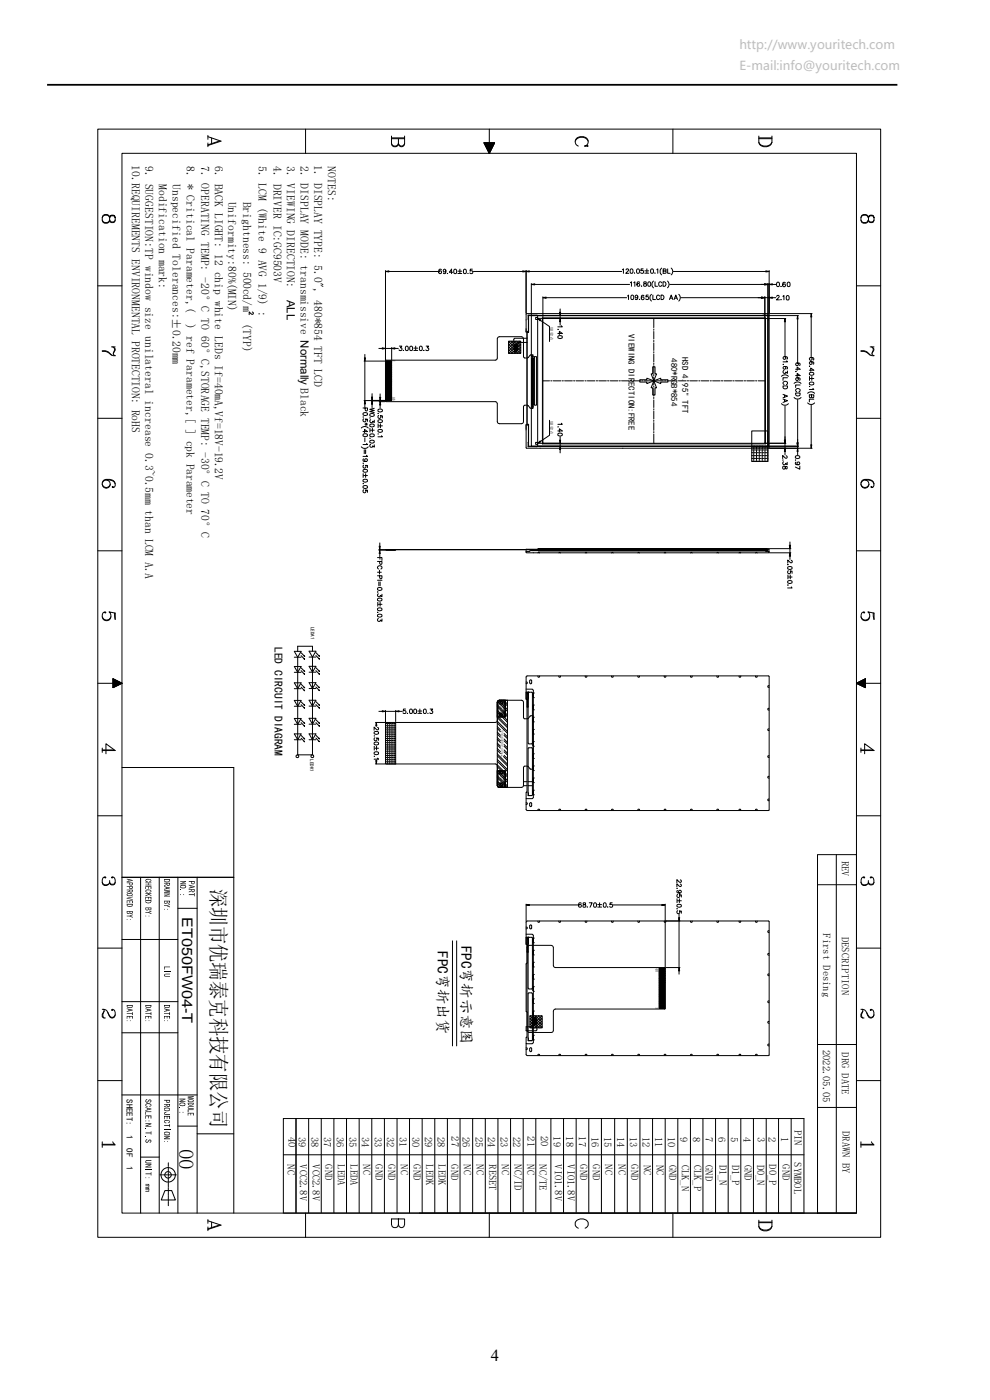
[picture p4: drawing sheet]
<svg xmlns="http://www.w3.org/2000/svg" width="210mm" height="297mm" viewBox="0 0 210 297" stroke-linecap="round" stroke-linejoin="round" font-family="sans-serif">
<defs><g id="words">
<text font-size="4.5" x="44.8" y="188.6" transform="rotate(90 44.8 188.6)">深圳市优瑞泰克科技有限公司</text>
<text font-size="4.4" x="37.9" y="243.7" transform="rotate(90 37.9 243.7)">00</text>
<text font-size="3.5" x="104.1" y="288.8">4</text>
<g font-size="3.2">
<text x="92.8" y="201.8" transform="rotate(90 92.8 201.8)">FPC弯折出货</text>
<text x="97.8" y="200.6" transform="rotate(90 97.8 200.6)">FPC弯折示意图</text>
</g>
<text font-size="3.1" x="38.6" y="194.5" transform="rotate(90 38.6 194.5)">ET050FW04-T</text>
<g font-size="2.6" fill="#bebebe">
<text x="156.8" y="10.4">http://www.youritech.com</text>
<text x="156.8" y="14.9">E-mail:info@youritech.com</text>
</g>
<g font-size="2.5">
<text x="27.9" y="35.1" transform="rotate(90 27.9 35.1)">10.REQUIREMENTS ENVIRONMENTAL PROTECTION: RoHS</text>
<text x="30.8" y="35.2" transform="rotate(90 30.8 35.2)">9. SUGGESTION:TP window size unilateral increase 0.3~0.5mm than LCM A.A</text>
<text x="39.6" y="35.2" transform="rotate(90 39.6 35.2)">8. * Critical Parameter,(</text>
<text x="42.7" y="35.2" transform="rotate(90 42.7 35.2)">7. OPERATING TEMP: -20°C TO 60°C,STORAGE TEMP: -30°C TO 70°C</text>
<text x="45.6" y="35.2" transform="rotate(90 45.6 35.2)">6. BACK LIGHT: 12 chip white LEDs If=40mA,Vf=18V-19.2V</text>
<text x="54.9" y="35.2" transform="rotate(90 54.9 35.2)">5. LCM (White 9 AVG 1/9) :</text>
<text x="58" y="35.3" transform="rotate(90 58 35.3)">4. DRIVER IC:GC9503V</text>
<text x="60.9" y="35.2" transform="rotate(90 60.9 35.2)">3. VIEWING DIRECTION:</text>
<text x="63.7" y="35.2" transform="rotate(90 63.7 35.2)">2. DISPLAY MODE: transmissive Normally Black</text>
<text x="66.6" y="35.1" transform="rotate(90 66.6 35.1)">1. DISPLAY TYPE: 5.0&quot;, 480*854 TFT LCD</text>
<text x="69.5" y="35.3" transform="rotate(90 69.5 35.3)">NOTES:</text>
<text x="33.7" y="39" transform="rotate(90 33.7 39)">Modification mark:</text>
<text x="36.6" y="39" transform="rotate(90 36.6 39)">Unspecified Tolerances:±0.20mm</text>
<text x="48.4" y="42.8" transform="rotate(90 48.4 42.8)">Uniformity:80%(MIN)</text>
<text x="51.6" y="42.8" transform="rotate(90 51.6 42.8)">Brightness: 500cd/m</text>
<text x="39.6" y="68.8" transform="rotate(90 39.6 68.8)">) ref Parameter,[ ] cpk Parameter</text>
<text x="51.6" y="68.6" transform="rotate(90 51.6 68.6)">(TYP)</text>
<text x="58.2" y="137.3" transform="rotate(90 58.2 137.3)">LED CIRCUIT DIAGRAM</text>
</g>
<text font-size="2.4" x="60.9" y="63.5" transform="rotate(90 60.9 63.5)">ALL</text>
<g font-size="2.2">
<text x="178.6" y="182.6" transform="rotate(90 178.6 182.6)">REV</text>
<text x="174.6" y="198" transform="rotate(90 174.6 198)">First Desing</text>
<text x="178.6" y="198.7" transform="rotate(90 178.6 198.7)">DESCRIPTION</text>
<text x="174.6" y="222.7" transform="rotate(90 174.6 222.7)">2022.05.05</text>
<text x="178.6" y="223.2" transform="rotate(90 178.6 223.2)">DRG DATE</text>
<text x="168.6" y="239.7" transform="rotate(90 168.6 239.7)">PIN</text>
<text x="178.7" y="239.9" transform="rotate(90 178.7 239.9)">DRAWN BY</text>
<text x="61.2" y="241.2" transform="rotate(90 61.2 241.2)">40</text>
<text x="63.3" y="241.2" transform="rotate(90 63.3 241.2)">39</text>
<text x="66" y="241.2" transform="rotate(90 66 241.2)">38</text>
<text x="68.7" y="241.2" transform="rotate(90 68.7 241.2)">37</text>
<text x="71.4" y="241.3" transform="rotate(90 71.4 241.3)">36</text>
<text x="74.1" y="241.2" transform="rotate(90 74.1 241.2)">35</text>
<text x="76.7" y="241.2" transform="rotate(90 76.7 241.2)">34</text>
<text x="79.4" y="241.1" transform="rotate(90 79.4 241.1)">33</text>
<text x="82.1" y="241.2" transform="rotate(90 82.1 241.2)">32</text>
<text x="84.8" y="241.2" transform="rotate(90 84.8 241.2)">31</text>
<text x="87.4" y="241.2" transform="rotate(90 87.4 241.2)">30</text>
<text x="90.1" y="241.2" transform="rotate(90 90.1 241.2)">29</text>
<text x="92.8" y="241.1" transform="rotate(90 92.8 241.1)">28</text>
<text x="95.8" y="241.1" transform="rotate(90 95.8 241.1)">27</text>
<text x="98.1" y="241.1" transform="rotate(90 98.1 241.1)">26</text>
<text x="100.8" y="241.1" transform="rotate(90 100.8 241.1)">25</text>
<text x="103.5" y="241.1" transform="rotate(90 103.5 241.1)">24</text>
<text x="106.2" y="241.1" transform="rotate(90 106.2 241.1)">23</text>
<text x="108.8" y="241.1" transform="rotate(90 108.8 241.1)">22</text>
<text x="111.9" y="241" transform="rotate(90 111.9 241)">21</text>
<text x="114.7" y="240.9" transform="rotate(90 114.7 240.9)">20</text>
<text x="117.4" y="241.1" transform="rotate(90 117.4 241.1)">19</text>
<text x="120.1" y="241.1" transform="rotate(90 120.1 241.1)">18</text>
<text x="122.8" y="241.1" transform="rotate(90 122.8 241.1)">17</text>
<text x="125.5" y="241.2" transform="rotate(90 125.5 241.2)">16</text>
<text x="128.1" y="241.2" transform="rotate(90 128.1 241.2)">15</text>
<text x="130.9" y="241.1" transform="rotate(90 130.9 241.1)">14</text>
<text x="133.6" y="241.1" transform="rotate(90 133.6 241.1)">13</text>
<text x="136.3" y="241.3" transform="rotate(90 136.3 241.3)">12</text>
<text x="139" y="241.3" transform="rotate(90 139 241.3)">11</text>
<text x="141.6" y="241.2" transform="rotate(90 141.6 241.2)">10</text>
<text x="144.3" y="241.3" transform="rotate(90 144.3 241.3)">9</text>
<text x="147" y="241.3" transform="rotate(90 147 241.3)">8</text>
<text x="149.7" y="241.3" transform="rotate(90 149.7 241.3)">7</text>
<text x="152.4" y="241.3" transform="rotate(90 152.4 241.3)">6</text>
<text x="155" y="241.3" transform="rotate(90 155 241.3)">5</text>
<text x="157.7" y="241.1" transform="rotate(90 157.7 241.1)">4</text>
<text x="160.7" y="241.1" transform="rotate(90 160.7 241.1)">3</text>
<text x="163" y="241.3" transform="rotate(90 163 241.3)">2</text>
<text x="165.7" y="241.2" transform="rotate(90 165.7 241.2)">1</text>
<text x="61" y="247" transform="rotate(90 61 247)">NC</text>
<text x="63.6" y="247" transform="rotate(90 63.6 247)">VCC2.8V</text>
<text x="66.3" y="247" transform="rotate(90 66.3 247)">VCC2.8V</text>
<text x="69" y="247" transform="rotate(90 69 247)">GND</text>
<text x="71.7" y="247" transform="rotate(90 71.7 247)">LEDA</text>
<text x="74.3" y="247" transform="rotate(90 74.3 247)">LEDA</text>
<text x="77" y="247" transform="rotate(90 77 247)">NC</text>
<text x="79.7" y="247" transform="rotate(90 79.7 247)">GND</text>
<text x="82.4" y="247" transform="rotate(90 82.4 247)">GND</text>
<text x="85" y="247" transform="rotate(90 85 247)">NC</text>
<text x="87.7" y="247" transform="rotate(90 87.7 247)">GND</text>
<text x="90.4" y="247" transform="rotate(90 90.4 247)">LEDK</text>
<text x="93.1" y="247" transform="rotate(90 93.1 247)">LEDK</text>
<text x="95.7" y="247" transform="rotate(90 95.7 247)">GND</text>
<text x="98.4" y="247" transform="rotate(90 98.4 247)">NC</text>
<text x="101.1" y="247" transform="rotate(90 101.1 247)">NC</text>
<text x="103.8" y="247" transform="rotate(90 103.8 247)">RESET</text>
<text x="106.4" y="247" transform="rotate(90 106.4 247)">NC</text>
<text x="109.1" y="247" transform="rotate(90 109.1 247)">NC/ID</text>
<text x="111.8" y="247" transform="rotate(90 111.8 247)">NC</text>
<text x="114.5" y="247" transform="rotate(90 114.5 247)">NC/TE</text>
<text x="117.7" y="247" transform="rotate(90 117.7 247)">VIO1.8V</text>
<text x="120.4" y="247" transform="rotate(90 120.4 247)">VIO1.8V</text>
<text x="123.1" y="247" transform="rotate(90 123.1 247)">GND</text>
<text x="125.7" y="247" transform="rotate(90 125.7 247)">GND</text>
<text x="128.4" y="247" transform="rotate(90 128.4 247)">NC</text>
<text x="131.2" y="247" transform="rotate(90 131.2 247)">NC</text>
<text x="133.9" y="247" transform="rotate(90 133.9 247)">GND</text>
<text x="136.6" y="247.1" transform="rotate(90 136.6 247.1)">NC</text>
<text x="139.3" y="247.1" transform="rotate(90 139.3 247.1)">NC</text>
<text x="141.9" y="247.1" transform="rotate(90 141.9 247.1)">GND</text>
<text x="144.6" y="247.1" transform="rotate(90 144.6 247.1)">CLK_N</text>
<text x="147.3" y="247.1" transform="rotate(90 147.3 247.1)">CLK_P</text>
<text x="149.7" y="247.1" transform="rotate(90 149.7 247.1)">GND</text>
<text x="152.7" y="247.1" transform="rotate(90 152.7 247.1)">D1_N</text>
<text x="155.3" y="247.1" transform="rotate(90 155.3 247.1)">D1_P</text>
<text x="157.9" y="247.1" transform="rotate(90 157.9 247.1)">GND</text>
<text x="160.7" y="247.1" transform="rotate(90 160.7 247.1)">D0_N</text>
<text x="163.2" y="247" transform="rotate(90 163.2 247)">D0_P</text>
<text x="166" y="247" transform="rotate(90 166 247)">GND</text>
<text x="168.4" y="246.6" transform="rotate(90 168.4 246.6)">SYMBOL</text>
</g>
<g font-size="1.9">
<text x="133.3" y="70.9" transform="rotate(90 133.3 70.9)">VIEWING DIRECTION:FREE</text>
<text x="142.4" y="76" transform="rotate(90 142.4 76)">480*RGB*854</text>
<text x="144.7" y="75.7" transform="rotate(90 144.7 75.7)">HSD 4.95&quot; TFT</text>
<text x="26.8" y="233.1" transform="rotate(90 26.8 233.1)">SHEET:</text>
<text x="26.8" y="240.8" transform="rotate(90 26.8 240.8)">1</text>
<text x="26.8" y="243.6" transform="rotate(90 26.8 243.6)">OF</text>
<text x="26.8" y="247.4" transform="rotate(90 26.8 247.4)">1</text>
</g>
<g font-size="1.1">
<text x="65.9" y="132.9" transform="rotate(90 65.9 132.9)">LEDA1</text>
<text x="65.8" y="161.1" transform="rotate(90 65.8 161.1)">LEDK1</text>
</g>
<g font-size=".9">
<text x="116.7" y="69.5" transform="rotate(90 116.7 69.5)">银浆点</text>
<text x="83.8" y="76.9" transform="rotate(-90 83.8 76.9)">1</text>
<text x="83.8" y="85.1" transform="rotate(-90 83.8 85.1)">40</text>
<text x="116.7" y="89.4" transform="rotate(90 116.7 89.4)">银浆点</text>
<text x="106" y="149.6" transform="rotate(90 106 149.6)">GND</text>
<text x="106" y="164.4" transform="rotate(90 106 164.4)">GND</text>
<text x="139" y="205.3" transform="rotate(90 139 205.3)">40</text>
<text x="139" y="213.6" transform="rotate(90 139 213.6)">1</text>
</g>
<text font-size=".6" x="106.3" y="154.9" transform="rotate(90 106.3 154.9)">导电双面胶T=0.05mm</text>
<g font-size=".5">
<text x="109.1" y="73">A K</text>
<text x="113.1" y="217.7">K A</text>
</g>
</g></defs>
<path d="M10 18h180.4" fill="none" stroke="#000" stroke-width=".38"/>
<path d="M151.5 1.2h46.6v15.9h-46.6z" fill="#fff"/>
<path d="M151.6 1.2h46.6v15.9h-46.6z" fill="none" stroke="#fff" stroke-width=".25"/>
<g fill="none" stroke="#000" stroke-width=".21">
<path d="M20.7 27.4h166.1v235.1h-166.1zM25.9 32.5h155.8v224.9h-155.8zM44.1 28.7v.9M44.1 30.3v.8M44.1 29l2.8 .9-2.8 1M44.9 29.3v1.2M46.5 29.9l-2.4 .8M64.8 27.4v5.1M83.1 29.3h2.7M83.1 29.4h2.7M83.1 28.9v1.6a.74 .74 0 0 0 .7 .7 .74 .74 0 0 0 .7-.7M83.1 30.5a.77 .77 0 0 0 .7 .5 .77 .77 0 0 0 .7-.5"/>
<path d="M84.5 29.4v1.1a.67 .67 0 0 0 .7 .5 .67 .67 0 0 0 .6-.5M85.8 28.9l-.1 2a.64 .64 0 0 1-1 0l-.2-.4M102.7 30.3h2.2l-1.1 2.2zM103.8 27.4v2.9M122 29.9a1.53 1.53 0 0 1 1.4-.8 1.53 1.53 0 0 1 1.4 .8M124.4 30.9l-.4 .1h.8l-.4-.1a1.05 1.05 0 0 0 .3-1.2 1.05 1.05 0 0 0-1-.7 1.21 1.21 0 0 0-1.3 .3 1.21 1.21 0 0 0-.2 1.3l.5 .4M142.7 27.4v5.1M161 29.3h2.8M161 29.4h2.8M161 28.9v1.3a1.49 1.49 0 0 0 1.4 1 1.49 1.49 0 0 0 1.4-1v-1.3M161 30.2a1.58 1.58 0 0 0 2.8 0M21.7 46.7l.5 .5 .8-.1 .3-.4"/>
<path d="M21.7 46.2l.5-.5 .8 .1 .3 .4M23.3 46.2l.4-.4 .6 .1a.92 .92 0 0 1-.3 1.3h-.3a.93 .93 0 0 1 0-1.5l.6 .1 .1 .4M23.3 46.7l.4 .4h.3l.4-.4M23.3 46.2l-.2-.4-.4-.3a.91 .91 0 0 0-1 1.1 .91 .91 0 0 0 1.3 .6l.3-.5M81.8 57.6l.7-.1v.2zM81.8 57.4v18.9M82.5 57.6h10.5M93.6 57.2v-.1a.44 .44 0 0 0-.5 .5 .44 .44 0 0 0 .4 .4 .3 .3 0 0 0 0-.5 .3 .3 0 0 0-.4 .2M94.6 57.4a.28 .28 0 0 1-.4 .3 .28 .28 0 0 1-.1-.5 .28 .28 0 0 1 .5 .1v.1a.42 .42 0 0 1-.4 .7l-.1-.2M94.9 58h.1M96 57.8h-.7l.5-.7v1M96.4 57.2a.43 .43 0 0 1 .5 .4 .43 .43 0 0 1-.5 .4l-.1-.3z"/>
<path d="M97.1 57.5h.8M97.1 58h.8M97.6 57.1v.8M98.4 57.2a.43 .43 0 0 1 .5 .4 .43 .43 0 0 1-.5 .4l-.1-.3zM99.3 58h.1M100.2 57.1h-.4l-.1 .4a.33 .33 0 0 1 .5 0 .33 .33 0 0 1 0 .5 .33 .33 0 0 1-.5-.1M100.4 57.6h10.5M110.9 57.5l.7 .1-.7 .1zM111.6 57.6l.7-.1v.2zM111.6 57.4v9M112.3 57.6h19.6M132 57.2l.3-.2v1"/>
<path d="M132.8 57.3l.4-.3 .1 .3-.6 .7h.7M133.7 60l.3-.2v.9M133.8 57.1a.43 .43 0 0 1 .5 .4 .43 .43 0 0 1-.5 .5l-.1-.4zM134.4 60l.3-.2v.9M134.6 57.9v.1M135.2 57.1a.43 .43 0 0 1 .5 .4 .43 .43 0 0 1-.5 .5l-.2-.4zM135.7 59.9l-.1-.1a.44 .44 0 0 0-.5 .4 .44 .44 0 0 0 .5 .5 .3 .3 0 0 0 0-.5 .3 .3 0 0 0-.5 .2M136.4 57h-.4l-.1 .5a.33 .33 0 0 1 .5-.1 .33 .33 0 0 1 0 .5 .33 .33 0 0 1-.5-.1M136.6 59.8v.3l.6 .3-.1 .3h-.4a.31 .31 0 0 1-.1-.4 .31 .31 0 0 1 .4-.2l.1-.3zM136.8 57.5h.8M136.8 58h.8M137.2 57v.9"/>
<path d="M137.5 59.9a.43 .43 0 0 1 .5 .4 .43 .43 0 0 1-.5 .4l-.1-.4zM138.1 57.1a.43 .43 0 0 1 .5 .4 .43 .43 0 0 1-.5 .5l-.1-.4zM138.6 59.6a.95 .95 0 0 0 0 1.5M138.9 57.9l.1 .1M139 59.8v.9h.5M139.3 57.2l.2-.2v1M140.4 56.9a.95 .95 0 0 0 0 1.4M140.7 59.8a.49 .49 0 0 1 .6 .5 .49 .49 0 0 1-.6 .4zM141.1 57.5l.2 .1v.3l-.6 .1v-1l.6 .1-.1 .4h-.5M141.6 59.6a.95 .95 0 0 1 0 1.5M141.6 57v1h.6M142.4 56.9a.95 .95 0 0 1 0 1.4"/>
<path d="M142.8 57.6h19.6M162.4 57.5l.8 .1-.8 .1zM163.2 57.4v9M164.9 59.9a.43 .43 0 0 1 .5 .4 .43 .43 0 0 1-.5 .5l-.2-.4zM167.1 59.9a.43 .43 0 0 1 .5 .4 .43 .43 0 0 1-.5 .5l-.1-.4zM182.6 46.7l.6 .5 .7-.1 .3-.4M182.6 46.2l.6-.5 .7 .1 .3 .4-.1-.4-.4-.3a.91 .91 0 0 0-1.1 1.1 .91 .91 0 0 0 1.3 .6l.3-.5M184.2 46.7l.1 .3a.68 .68 0 0 0 1.1-.3M184.2 46.2l.4-.4 .7 .1a.92 .92 0 0 1-.3 1.3h-.4a.93 .93 0 0 1 0-1.5l.7 .1 .1 .4M20.7 60.6h5.2M21.7 74.4a1.96 1.96 0 0 1 2 .9M23.7 73.6h.7"/>
<path d="M23.9 73.6l.5 .4-.4 .9v.3l.4 .3a2.12 2.12 0 0 1-1.7-.8l-1-.2M24.2 73.7l.1 .6-.3 .6M53.5 66.2l.2 .2-.2 .3-.6-.5v.6M77.2 76.6h4.4M77.3 75.9h.2l-.1 .7zM77.4 75.2v.7M77.4 76.6v8.4M80.4 73.9h.7M81.1 73.8l.7 .1-.7 .2zM81.8 80h1.3v.1h-1.3zM81.8 79.8h1.3v.1h-1.3zM81.8 79.5h1.3v.2h-1.3z"/>
<path d="M81.8 79.4h1.3v.1h-1.3zM81.8 79.1h1.3v.2h-1.3zM81.8 78.9h1.3v.2h-1.3zM81.8 78.7h1.3v.1h-1.3zM81.8 78.5h1.3v.1h-1.3zM81.8 78.3h1.3v.1h-1.3zM81.8 78h1.3v.2h-1.3zM81.8 77.8h1.3v.2h-1.3zM81.8 77.6h1.3v.2h-1.3zM81.8 77.4h1.3v.2h-1.3zM81.8 77.2h1.3v.1h-1.3zM81.8 77h1.3v.1h-1.3z"/>
<path d="M81.8 76.8h1.3v.1h-1.3zM81.8 76.5h1.3v.2h-1.3zM81.8 76.5v8.6M81.8 73.9h1.3M83.1 73.9l.7-.1v.3zM83.1 73.7v2.7M83.8 73.9h.7M84.7 73.4h.5l-.3 .4a.32 .32 0 0 1 .3 .5 .32 .32 0 0 1-.5-.1M85.6 74.3h.1M86.1 73.5a.43 .43 0 0 1 .5 .4 .43 .43 0 0 1-.5 .4l-.1-.3zM87 73.5a.43 .43 0 0 1 .5 .4 .43 .43 0 0 1-.5 .4l-.1-.3zM87.8 73.9h.8"/>
<path d="M87.8 74.3h.8M88.2 73.4v.9M89.1 73.5a.43 .43 0 0 1 .5 .4 .43 .43 0 0 1-.5 .4l-.1-.3zM89.9 74.3h.1M90.4 73.4h.5l-.3 .4a.32 .32 0 0 1 .3 .5 .32 .32 0 0 1-.6-.1M107.9 72.4h2.6v2.6h-2.6zM107.9 72.4l2.5 2.6M107.9 73l1.9 2M107.9 73.6l1.4 1.4M107.9 74.2l.8 .8M107.9 74.7l.2 .3M108.2 72.4l-.3 .3"/>
<path d="M108.4 72.4l2.1 2M108.8 72.4l-.9 .9M109 72.4l1.5 1.5M109.2 73h.1v1.6h-.1zM109.2 74.1v-.7h.1v.7M109.2 73.7h.1M109.2 71.8l-.2 .2v2.1h.8l.1-1.4 1.9-.1M109.2 71.8h2.6M109.4 72.4l-1.5 1.5M109.5 73h.2v1.6h-.2zM109.5 73.8v-.4h.2v.4M109.5 74v.1"/>
<path d="M109.5 73.8v.2M109.5 74.1h.1M109.6 73.9h.1M109.6 72.4l.9 .9M109.6 73.8v.2M109.6 74.1h.1M109.7 74v.1M110 72.4l-2.1 2.1M110.2 72.4l.3 .3M110.5 72.5l-2.6 2.5M110.5 73l-2 2M110.5 73.6l-1.4 1.4"/>
<path d="M110.5 74.2l-.8 .8M110.5 74.8l-.2 .2M111.1 75.7v-3.8l-.2-.4-5-.1-.4 .5v4.1l-.2 .3-.2 .1-23.3 .1M111.1 75.7l.2 .2M111.3 76h.6M111.7 66.6l-.1 3.8h.3M111.7 66.5h51.4M111.8 70.5h.3v-3.5h50.8v27.7h-50.8v-4.7h-.3M111.8 70.4v19.7M112 70.4v.1M112.1 70.2l-.2 .2M112.1 69.7h.1"/>
<path d="M112.6 75.3h.5v11.4h-.5M112.6 75.3l-.7 .6M112.7 60.3l.7-.1v.2zM112.7 60.1v6.7M112.7 67h50.2v27.7h-50.2zM112.8 76h.3zM112.8 76.1h.3zM112.8 76.1l.3 .1zM112.8 76.2l.3 .1zM112.8 76.3h.3zM112.8 76.4h.3zM112.8 76.5h.3z"/>
<path d="M112.8 76.5l.3 .1zM112.8 76.6l.3 .1zM112.8 76.7h.3zM112.8 76.8h.3zM112.8 76.9h.3zM112.8 76.9l.3 .1zM112.8 77h.3zM112.8 77l.3 .1zM112.8 77.1h.3zM112.8 77.2h.3zM112.8 77.3h.3zM112.8 77.3l.3 .1z"/>
<path d="M112.8 77.4h.3zM112.8 77.4l.3 .1zM112.8 77.5h.3zM112.8 77.6h.3zM112.8 77.7h.3zM112.8 77.8h.3zM112.8 77.9h.3zM112.8 78h.3zM112.8 78l.3 .1zM112.8 78.1l.3 .1zM112.8 78.2h.3zM112.8 78.2l.3 .1z"/>
<path d="M112.8 78.3h.3zM112.8 78.4h.3zM112.8 78.4l.3 .1zM112.8 78.5l.3 .1zM112.8 78.6h.3zM112.8 78.7h.3zM112.8 78.8h.3zM112.8 78.8l.3 .1zM112.8 78.9l.3 .1zM112.8 79h.3zM112.8 79.1h.3zM112.8 79.2h.3z"/>
<path d="M112.8 79.2l.3 .1zM112.8 79.3l.3 .1zM112.8 79.4h.3zM112.8 79.5h.3zM112.8 79.5l.3 .1zM112.8 79.6h.3zM112.8 79.6l.3 .1zM112.8 79.7h.3zM112.8 79.8h.3zM112.8 79.9h.3zM112.8 79.9l.3 .1zM112.8 75.6v.1"/>
<path d="M112.9 75.5l-.1 .1M113 75.5v.1M113 75.5l-.1 .1M113.1 75.6l-.1 .1M113.4 75.7h.4v10.3h-.4zM113.4 60.3h20.2M113.6 67.3h.5v.5h-.5zM114 66.9h-2l.1 .9M114.1 67.5l.6 .4-.1 .2zM114.1 67v27.7M114.3 67.5h4.7M114.6 68l2 1.3v3.1"/>
<path d="M115.1 67.4h47.3v26.8h-47.3zM115.2 67.6h47.1v26.4h-47.1zM115.2 63.2l.7-.2v.3zM115.2 63v4.4M115.9 63.2h17M118.3 70.7h1l-.6-.4v.7M118.4 71.3a.49 .49 0 0 1 .6-.1 .49 .49 0 0 1 .3 .5 .5 .5 0 0 1-.6 .2 .5 .5 0 0 1-.3-.6zM118.4 69.9h.1M118.7 66.2h.2l-.1 .8zM118.8 67.5l.1 .8h-.2zM118.8 65.5v.7M118.8 67v.5"/>
<path d="M118.8 68.3v.7M119.1 69.1l.2 .2h-1M133.1 62.8l.2-.2v1M134 62.7a.43 .43 0 0 1 .5 .4 .43 .43 0 0 1-.5 .4l-.2-.3zM135.3 62.9a.28 .28 0 0 1-.4 .3 .28 .28 0 0 1-.1-.5 .28 .28 0 0 1 .5 .1v.1a.42 .42 0 0 1-.4 .7l-.1-.2M135.7 63.5h.1M136.1 60.7h.1M136.6 62.8l-.1-.1a.44 .44 0 0 0-.5 .4 .44 .44 0 0 0 .5 .5 .3 .3 0 0 0 0-.6 .3 .3 0 0 0-.5 .3M137.5 62.6h-.4l-.1 .4a.33 .33 0 0 1 .5 0 .33 .33 0 0 1 0 .5 .33 .33 0 0 1-.5-.1M138.2 62.4a.95 .95 0 0 0 0 1.5M138.5 77.8h.5v1.5h.3l-.6 1.5-.6-1.5h.4zM138.5 62.6v1h.6"/>
<path d="M138.7 67.6v1.9M138.7 69.8v.3M138.7 70.3v1.6M138.7 72.2v.3M138.7 72.7v1.6M138.7 74.6v.3M138.7 75.2v1.6M138.7 77v.3M138.7 77.6v1.6M138.7 79.5v.2M139.9 62.8a.34 .34 0 0 0-.4-.2 .34 .34 0 0 0-.2 .4v.2a.33 .33 0 0 0 .3 .4 .33 .33 0 0 0 .3-.3M140.2 62.6a.49 .49 0 0 1 .7 .5 .49 .49 0 0 1-.7 .5z"/>
<path d="M140.4 60a.34 .34 0 0 0-.4-.2 .34 .34 0 0 0-.3 .3v.3a.33 .33 0 0 0 .3 .3 .33 .33 0 0 0 .4-.2M142 63.6l.4-1 .3 1M142.1 60.3h20.1M142.2 63.3h.4M143 63.6l.4-1 .3 1M143.1 63.3h.5M144 62.4a.95 .95 0 0 1 0 1.5M144.4 63.2h17.1M161.5 63l.8 .2-.8 .1zM161.8 66.9h1.2l-.1 1M162.2 60.2l.7 .1-.7 .1zM162.3 63v4.4"/>
<path d="M162.3 63.2h.9M162.4 67.6h4.3M162.9 60.1v6.7M162.9 60.3h.3M163.1 66.6h.1M163.1 67h6.3M163.2 63.2l.7-.2v.3zM163.2 60.3l.7-.1v.2zM163.2 66.6v28.4M163.3 66.5h9M163.9 63.2h.7M163.9 60.3h.7"/>
<path d="M164.8 62.9l.3-.2 .2 .3-.6 .6h.7M165.7 63.6h.1M165.7 60.7v.1M165.8 79.8a.99 .99 0 0 1 1.4 0M166.1 62.9l.2-.2v.9M166.2 77.3v.1M166.3 78.6a.31 .31 0 0 0-.1 .5 .31 .31 0 0 0 .5-.2l.4 .3v-.5M166.4 75.7a.3 .3 0 0 1 .3 .4 .3 .3 0 0 1-.5 0l-.1-.1a.47 .47 0 0 1 .5-.3 .47 .47 0 0 1 .4 .4l-.1 .1M166.4 77.8a.3 .3 0 0 1 .3 .4 .3 .3 0 0 1-.5 0l-.1-.2a.47 .47 0 0 1 .5-.3 .47 .47 0 0 1 .4 .5l-.1 .1M166.5 67.6l.1 .7h-.2zM166.5 68.3v7.2M166.6 60l-.1-.1a.44 .44 0 0 0-.5 .4 .44 .44 0 0 0 .5 .5 .3 .3 0 0 0 0-.5 .3 .3 0 0 0-.5 .2"/>
<path d="M166.9 76.5l.2 .3h-1M166.9 62.8a.43 .43 0 0 1 .5 .4 .43 .43 0 0 1-.5 .4l-.1-.3zM168.8 78.3h.9l-.6-.4v.7M168.8 79.7h.9l-.6-.5v.7M168.9 78.8l-.1 .1M169.1 77a.3 .3 0 0 1 .3 .4 .3 .3 0 0 1-.6 .1v-.2a.47 .47 0 0 1 .5-.3 .47 .47 0 0 1 .4 .5h-.1M169.2 67l.1 .7h-.2zM169.2 67.7v9.1M171.7 78.5h.9l-.6-.4v.7M171.7 79.9v.8M171.7 79.1a.49 .49 0 0 1 .6-.2 .49 .49 0 0 1 .3 .6 .5 .5 0 0 1-.6 .1 .5 .5 0 0 1-.3-.5zM171.8 77.7h-.1"/>
<path d="M172 75.9a.3 .3 0 0 1 .3 .4 .3 .3 0 0 1-.5 0l-.1-.2a.47 .47 0 0 1 .5-.3 .47 .47 0 0 1 .4 .5l-.1 .1M172 76.7a.3 .3 0 0 1 .3 .5 .3 .3 0 0 1-.5 0l-.1-.2a.47 .47 0 0 1 .5-.3 .47 .47 0 0 1 .4 .5l-.1 .1M172.1 66.5l.1 .7h-.2zM172.1 67.2v8.5M172.2 79.9v.8M181.7 60.6h5.1M182.6 74.4a1.96 1.96 0 0 1 2 .9M184.6 73.6h.8M184.9 73.6l.5 .4-.4 .9v.3l.4 .3a2.11 2.11 0 0 1-1.7-.8l-1.1-.2M185.1 73.7l.2 .6-.3 .6M20.7 88.7h5.2M76.6 90.8a.99 .99 0 0 1 1.5 0"/>
<path d="M76.6 94.8a.98 .98 0 0 0 1.5 0M77 86.6h1l-.2 .6-.3-.1v-.5M77 91.6h1l-.7-.5v.7M77 87.7a.49 .49 0 0 1 .6-.2 .49 .49 0 0 1 .3 .5 .5 .5 0 0 1-.6 .2 .5 .5 0 0 1-.3-.5zM77 92.1a.49 .49 0 0 1 .6-.1 .49 .49 0 0 1 .3 .5 .5 .5 0 0 1-.6 .2 .5 .5 0 0 1-.3-.6zM77 99.7a.49 .49 0 0 1 .6-.2 .49 .49 0 0 1 .3 .6 .5 .5 0 0 1-.6 .1 .5 .5 0 0 1-.3-.5zM77.1 88.5h-.1M77.1 98.3h-.1M77.1 97.4h-.1a.42 .42 0 0 0 .5 .5 .42 .42 0 0 0 .3-.5 .3 .3 0 0 0-.4 .1 .3 .3 0 0 0 .2 .4M77.2 88.8a.34 .34 0 0 0-.2 .5 .34 .34 0 0 0 .5 .1 .34 .34 0 0 0 0-.5h.5v.5M77.2 98.7a.34 .34 0 0 0-.2 .4 .34 .34 0 0 0 .5 .1 .34 .34 0 0 0 0-.5l.5 .1v.4M77.2 85h4.4"/>
<path d="M77.3 95.4v.8M77.4 85l.1 .7h-.2zM77.4 90h.6M77.4 85.7v.7M77.4 92.9v.8M77.6 89.8l.2 .4M77.6 95.4v.8M77.8 94.1l.2 .2h-1M77.8 96.6l.2 .2h-1M77.8 89.8l-.2 .4M78.5 87.9a.49 .49 0 0 1 .6-.2 .49 .49 0 0 1 .3 .5 .5 .5 0 0 1-.6 .2 .5 .5 0 0 1-.3-.5zM78.5 90.1a.49 .49 0 0 1 .6-.2 .49 .49 0 0 1 .3 .5 .5 .5 0 0 1-.6 .2 .5 .5 0 0 1-.3-.5z"/>
<path d="M78.5 92.2a.49 .49 0 0 1 .6-.2 .49 .49 0 0 1 .3 .5 .5 .5 0 0 1-.6 .2 .5 .5 0 0 1-.3-.5zM78.5 93.5a.49 .49 0 0 1 .6-.2 .49 .49 0 0 1 .3 .6 .5 .5 0 0 1-.6 .1 .5 .5 0 0 1-.3-.5zM78.5 90.9v.8M78.5 88.6v.1M78.5 93h.1M78.6 91.3h.8M78.6 89a.31 .31 0 0 0-.1 .6 .31 .31 0 0 0 .5-.2l.4 .2v-.5M78.6 94.3a.31 .31 0 0 0-.1 .5 .31 .31 0 0 0 .5-.2l.4 .3v-.5M78.7 85h2.9M78.8 84.2h.2l-.1 .7zM78.9 85l.1 .8h-.2zM78.9 83.5v.7"/>
<path d="M78.9 84.9v.1M78.9 85.8v.7M79 90.9v.8M79.4 86.6l-1 .2 1 .3-1 .2 1 .2M80.2 86.9a.49 .49 0 0 1 .6-.2 .49 .49 0 0 1 .3 .6 .5 .5 0 0 1-.6 .1 .5 .5 0 0 1-.3-.5zM80.2 89.2a.49 .49 0 0 1 .6-.2 .49 .49 0 0 1 .3 .5 .5 .5 0 0 1-.6 .2 .5 .5 0 0 1-.3-.5zM80.2 91.2a.49 .49 0 0 1 .6-.1 .49 .49 0 0 1 .3 .5 .5 .5 0 0 1-.6 .1 .5 .5 0 0 1-.3-.5zM80.2 89.9v.8M80.2 87.7v.1M80.2 92v.1M80.3 90.3h.8M80.3 88.1a.34 .34 0 0 0-.1 .5 .34 .34 0 0 0 .5 .1 .34 .34 0 0 0 0-.5h.4v.5"/>
<path d="M80.4 85.2h1.3M80.5 84.3h.3l-.2 .7zM80.6 85.2l.2 .7h-.3zM80.6 83.6v.7M80.6 85v.2M80.6 85.9v.7M80.7 89.9v.8M80.9 92.4l.2 .3h-.9M81.8 84.9l1.3 .1zM81.8 84.7h1.3v.2h-1.3zM81.8 84.5h1.3v.1h-1.3zM81.8 84.3h1.3v.1h-1.3z"/>
<path d="M81.8 84.1h1.3v.1h-1.3zM81.8 83.9h1.3v.1h-1.3zM81.8 83.6h1.3v.2h-1.3zM81.8 83.4l1.3 .1zM81.8 83.2h1.3v.1h-1.3zM81.8 83h1.3v.1h-1.3zM81.8 82.8h1.3v.1h-1.3zM81.8 82.6h1.3v.1h-1.3zM81.8 82.4h1.3v.1h-1.3zM81.8 82.1h1.3v.2h-1.3zM81.8 81.9l1.3 .1zM81.8 81.7h1.3v.1h-1.3z"/>
<path d="M81.8 81.5h1.3v.1h-1.3zM81.8 81.3h1.3v.1h-1.3zM81.8 81.1h1.3v.1h-1.3zM81.8 80.9h1.3v.1h-1.3zM81.8 80.6h1.3v.2h-1.3zM81.8 80.4h1.3v.2h-1.3zM81.8 80.2h1.3v.1h-1.3zM81.8 85.1l.1 .1M81.9 85.2h23.2l.2 .1 .2 .3v3.9l.1 .2 .3 .2 5-.1 .2-.3v-3.3M111.1 86.2l.2-.2h.6l.7 .6M111.7 95.1h51.4M112.1 90.3l-.5-.2 .1 5"/>
<path d="M112.8 80l.3 .1zM112.8 80.1h.3zM112.8 80.2h.3zM112.8 80.3h.3zM112.8 80.3l.3 .1zM112.8 80.4l.3 .1zM112.8 80.5h.3zM112.8 80.6h.3zM112.8 80.7h.3zM112.8 80.7l.3 .1zM112.8 80.8l.3 .1zM112.8 80.9h.3z"/>
<path d="M112.8 80.9l.3 .1zM112.8 81h.3zM112.8 81.1h.3zM112.8 81.1l.3 .1zM112.8 81.2l.3 .1zM112.8 81.3h.3zM112.8 81.4h.3zM112.8 81.4l.3 .1zM112.8 81.5h.3zM112.8 81.6h.3zM112.8 81.7h.3zM112.8 81.8h.3z"/>
<path d="M112.8 81.8l.3 .1zM112.8 81.9h.3zM112.8 82h.3zM112.8 82.1h.3zM112.8 82.2h.3zM112.8 82.2l.3 .1zM112.8 82.3h.3zM112.8 82.3l.3 .1zM112.8 82.4h.3zM112.8 82.5h.3zM112.8 82.6h.3zM112.8 82.6l.3 .1z"/>
<path d="M112.8 82.7l.3 .1zM112.8 82.8h.3zM112.8 82.9h.3zM112.8 83h.3zM112.8 83l.3 .1zM112.8 83.1l.3 .1zM112.8 83.2h.3zM112.8 83.2l.3 .1zM112.8 83.3h.3zM112.8 83.3l.3 .1zM112.8 83.4h.3zM112.8 83.5h.3z"/>
<path d="M112.8 83.6h.3zM112.8 83.7h.3zM112.8 83.7l.3 .1zM112.8 83.8h.3zM112.8 83.9h.3zM112.8 84h.3zM112.8 84.1h.3zM112.8 84.1l.3 .1zM112.8 84.2h.3zM112.8 84.3h.3zM112.8 84.4h.3zM112.8 84.5h.3z"/>
<path d="M112.8 84.5l.3 .1zM112.8 84.6h.3zM112.8 84.6l.3 .1zM112.8 84.7h.3zM112.8 84.8h.3zM112.8 84.9h.3zM112.8 85h.3zM112.8 85.1h.3zM112.8 85.1l.3 .1zM112.8 85.2l.3 .1zM112.8 85.3h.3zM112.8 85.4h.3z"/>
<path d="M112.8 85.5h.3zM112.8 85.5l.3 .1zM112.8 85.6l.3 .1zM112.8 85.7h.3zM112.8 85.8h.3zM112.8 85.9h.3zM112.8 85.9l.3 .1zM112.8 86.3l.1 .1M112.8 86.3h.1M112.9 86.3l.1 .1M113 86.3v.1M113 86.3h.1"/>
<path d="M113.6 93.9h.5v.4h-.5zM114.1 94l.5-.4 .1 .1zM114.3 94h4.7M115.2 80.8h1.4M116.6 89.2v3.1l-2 1.4M116.8 80.8h.3M117.4 80.8h1.6M118.3 91.4h1l-.6-.4v.6M118.4 92a.49 .49 0 0 1 .6-.2 .49 .49 0 0 1 .3 .6 .5 .5 0 0 1-.6 .1 .5 .5 0 0 1-.3-.5zM118.4 90.5v.1M118.7 93.4h.2l-.1 .6zM118.8 94.7l.1 .7h-.2z"/>
<path d="M118.8 92.6v.8M118.8 94v.7M118.8 95.4v.7M119.1 89.8l.2 .2h-1M119.3 80.8h.2M119.8 80.8h1.6M121.7 80.8h.2M122.2 80.8h1.6M124.1 80.8h.2M124.6 80.8h1.6M126.5 80.8h.3M127 80.8h1.6"/>
<path d="M128.9 80.8h.3M129.4 80.8h1.6M131.3 80.8h.3M131.9 80.8h1.6M133.7 80.8h.3M134.3 80.8h1.6M135.7 80.6h1.5v-.4l1.5 .6-1.5 .6v-.3h-1.5zM136.1 80.8h.3M136.7 80.8h1.6M138.6 80.8h.2M138.7 80.8l1.5-.6v.4h1.5v.5h-1.5v.3zM138.7 80v1.6"/>
<path d="M138.7 81.9v.2M138.7 82.4v1.6M138.7 84.3v.3M138.7 84.9v1.6M138.7 86.7v.3M138.7 87.2v1.7M138.7 89.1v.3M138.7 89.7v1.6M138.7 91.6v.2M138.7 92.1v1.9M138.7 80.8l.6 1.5h-.3v1.5h-.5v-1.5h-.4zM139.1 80.8h1.6"/>
<path d="M141 80.8h.2M141.5 80.8h1.6M143.4 80.8h.3M143.9 80.8h1.7M145.8 80.8h.3M146.3 80.8h1.6M148.2 80.8h.3M148.8 80.8h1.6M150.7 80.8h.2M151.2 80.8h1.6M153 80.8h.3M153.6 80.8h1.6"/>
<path d="M155.5 80.8h.2M156 80.8h1.6M157.9 80.8h.3M158.4 80.8h1.6M159.5 94.9h.2M159.5 95.5h.2M159.5 96h.2M159.5 96.7h.2M159.5 97.3h.2M159.5 97.9h.2M159.5 91.4h3.4v6.5h-3.4zM159.9 94.9h.4"/>
<path d="M159.9 95.5h.4M159.9 96h.4M159.9 96.7h.4M159.9 97.3h.4M159.9 97.9h.4M159.9 94.7h.1M159.9 94.8v.5M159.9 95.5v.4M159.9 96v.5M159.9 96.6v.5M159.9 97.3v.4M159.9 97.8v.1"/>
<path d="M160.3 80.8h.3M160.5 94.7h.1M160.5 94.8v.5M160.5 96.6v.5M160.5 97.8v.1M160.5 94.9h.4M160.5 96.7h.4M160.5 97.9h.4M160.8 80.8h1.5M160.9 95.5h-.4v.4M160.9 96h-.4v.5M160.9 97.3h-.4v.4"/>
<path d="M161.1 94.7h.1M161.1 94.8v.5M161.1 96.6v.5M161.1 97.8v.1M161.1 94.9h.4M161.1 96.7h.4M161.1 97.9h.4M161.5 95.5h-.4v.4M161.5 96h-.4v.5M161.5 97.3h-.4v.4M161.7 94.9h.4M161.7 95.5h.4"/>
<path d="M161.7 96h.4M161.7 96.7h.4M161.7 97.3h.4M161.7 97.9h.4M161.7 94.7h.1M161.7 94.8v.5M161.7 95.5v.4M161.7 96v.5M161.7 96.6v.5M161.7 97.3v.4M161.7 97.8v.1M162.3 94.7h.1"/>
<path d="M162.3 94.8v.5M162.3 96.6v.5M162.3 97.8v.1M162.3 94.9h.4M162.3 96.7h.4M162.3 97.9h.4M162.4 94h4.3M162.7 95.5h-.4v.4M162.7 96h-.4v.5M162.7 97.3h-.4v.4M162.9 94.7h.1M162.9 94.8v.5"/>
<path d="M162.9 96.6v.5M162.9 97.8v.1M162.9 94.9h.1M162.9 96.7h.1M162.9 95.5v.4M162.9 96v.5M162.9 97.3v.4M162.9 93.7l.1 1.1h-51l.1-1M163.1 94.7h6.3M163.1 95v.1M163.3 95.1h9M165.8 85.6a.98 .98 0 0 0 1.4 0"/>
<path d="M166.1 99a.4 .4 0 0 1 .4 0 .4 .4 0 0 1 .2 .4h.3v-.1v-.3h-.2a.55 .55 0 0 1-.7 .5zM166.1 83.7l1 .3-1 .4M166.1 84.7l1 .3-1 .4M166.1 81.9h1a.5 .5 0 0 1-.4 .6 .5 .5 0 0 1-.6-.3zM166.1 97.6h.1M166.2 98a.31 .31 0 0 0-.1 .5 .31 .31 0 0 0 .5-.2l.4 .3v-.5M166.3 81.6a.35 .35 0 0 1-.2-.4 .35 .35 0 0 1 .4-.3h.2a.35 .35 0 0 1 .4 .3 .35 .35 0 0 1-.3 .4M166.4 93.4h.2l-.1 .6zM166.4 83.8v.5M166.4 84.8v.4M166.5 95.1l.1 .7h-.2zM166.5 86.1v7.3"/>
<path d="M166.5 94v1.1M166.5 95.8v.7M166.8 96.7l.2 .4-.3 .1-.7-.6v.7M167.1 80.1h-1v.6M168.5 81.3a.99 .99 0 0 1 1.4 0M168.5 84.3a.98 .98 0 0 0 1.4 0M168.8 96.8a.49 .49 0 0 1 .5-.2 .49 .49 0 0 1 .3 .6 .5 .5 0 0 1-.5 .1 .5 .5 0 0 1-.3-.5zM168.8 83.4h.9a.5 .5 0 0 1-.3 .6 .5 .5 0 0 1-.6-.3zM168.8 97.6h.1M168.8 98v.1a.42 .42 0 0 0 .4 .5 .42 .42 0 0 0 .3-.6 .3 .3 0 0 0-.4 .2 .3 .3 0 0 0 .2 .4M169 83.1a.35 .35 0 0 1-.2-.4 .35 .35 0 0 1 .3-.3h.3a.35 .35 0 0 1 .3 .3 .35 .35 0 0 1-.2 .4M169.1 93.9h.2l-.1 .8z"/>
<path d="M169.1 80.1a.3 .3 0 0 1 .3 .5 .3 .3 0 0 1-.6 0v-.2a.47 .47 0 0 1 .5-.3 .47 .47 0 0 1 .4 .5l-.1 .1M169.2 95.1l.1 .7h-.2zM169.2 84.8v9.1M169.2 94.7v.4M169.2 95.8v.7M169.7 98.9v.6l-1-.4M169.7 81.7h-.9v.5M171.3 83.4a.99 .99 0 0 1 1.5 0M171.3 85.5a.98 .98 0 0 0 1.5 0M171.7 81.2a.49 .49 0 0 1 .6-.2 .49 .49 0 0 1 .3 .5 .5 .5 0 0 1-.6 .2 .5 .5 0 0 1-.3-.5zM171.8 82h-.1M171.8 80.3h.8"/>
<path d="M172 94.4h.2l-.1 .7zM172.1 85.9v8.5M172.1 83.8v.4l.2 .2 .3-.1v-.5h-.9v.5l.3 .1 .2-.2M172.4 82.4l.2 .2h-.9M172.6 84.7h-.9v.5M181.7 88.7h5.1M20.7 116.9h5.2M21.7 102.5l.1-.3a1.73 1.73 0 0 1 2.6 .5M21.7 102.8a.88 .88 0 0 0 .8 .6 .88 .88 0 0 0 .9-.6M22.6 101.8a.87 .87 0 0 1 .8 1 .87 .87 0 0 1-1 .8 .87 .87 0 0 1-.7-1.1l.1-.4a1.49 1.49 0 0 1 1.7-.4 1.49 1.49 0 0 1 .9 1.3l-.4 .4-.2-.1 .1-.1 .1 .1M77 100.5v.8M77 101.8a.49 .49 0 0 1 .6-.2 .49 .49 0 0 1 .3 .6 .5 .5 0 0 1-.6 .1 .5 .5 0 0 1-.3-.5z"/>
<path d="M77 103.1a.49 .49 0 0 1 .6-.1 .49 .49 0 0 1 .3 .5 .5 .5 0 0 1-.6 .2 .5 .5 0 0 1-.3-.6zM77.1 102.6l-.1 .1M77.1 100.9h.9M77.2 103.9a.34 .34 0 0 0-.2 .5 .34 .34 0 0 0 .5 .1 .34 .34 0 0 0 0-.5h.5v.5M77.6 100.5v.8M80.1 119.1h.9l-.1 .6-.3-.1-.1-.5M80.1 118.3h.9v.6M80.4 116.6h1.2M80.4 116.7h1.2M80.4 115.9h.3l-.1 .7zM80.6 116.7l.1 .7h-.3zM80.6 115.2v.7"/>
<path d="M80.6 116.6v.1M80.6 117.4v.7M80.6 118.3v.4M81.8 116.6l2.1 .1zM81.8 116.6h31.3zM111.6 116.5h51.5v.7h-51.4zM112.5 116.8l-.2 .2h-.7M112.5 116.8l49.8-.1v.1M112.7 116.6h50.2v.2h-50.2zM114.1 116.5h48.8v.1h-48.8zM114.1 117.3l.1-.1 .2 .1M114.2 116.4l48.6 .1z"/>
<path d="M114.2 116.8l48.6 .1zM118.6 117.3l.1-.1 .2 .1M124.2 117.3l.1-.1 .2 .1M129.7 117.3l.1-.1 .3 .1M135.3 117.3l.1-.1 .3 .1M140.9 117.3l.1-.1 .2 .1M146.5 117.3l.1-.1 .2 .1M152.1 117.3l.1-.1 .2 .1M156.8 117.3l.1-.1 .2 .1M160.3 117.3l.1-.1 .2 .1M162.4 116.8l.1 .2h.6M163 116.4h4.8"/>
<path d="M163.2 117.3h4.6M167.2 119.8h.1M167.4 115.7h.3l-.1 .7zM167.6 117.3l.1 .7h-.3zM167.6 115v.7M167.6 116.4v.9M167.6 118v.7M167.8 118.9l.3 .3-.3 .2-.7-.6v.7M181.7 116.9h5.1M182.6 102.8a.88 .88 0 0 0 .9 .6 .88 .88 0 0 0 .8-.6M182.7 102.5l.1-.3a1.73 1.73 0 0 1 2.6 .5M183.6 101.8a.87 .87 0 0 1 .7 1 .87 .87 0 0 1-1 .8 .87 .87 0 0 1-.7-1.1l.2-.4a1.49 1.49 0 0 1 1.6-.4 1.49 1.49 0 0 1 1 1.3l-.4 .4-.3-.1 .2-.1 .1 .1"/>
<path d="M21.7 130.9a.95 .95 0 0 0 .9 .7 .95 .95 0 0 0 .9-.7M22.2 129.9l.1 .2 .2-.2-.2-.1a.96 .96 0 0 0-.6 1.2 .96 .96 0 0 0 1.2 .6 .96 .96 0 0 0 .6-1.1l-.4-.7 1.3 .3v1.3l-.1-1.3M62.4 139.4h1.5M62.4 138.2h1.5l-.7 1.2zM63.2 139.4v20.7M63.9 139.1l.6 .6M63.9 138.5l.6 .6M64.5 139.1l.2 .2zM64.5 139.7l.1 .2zM65.6 139.4h1.4M65.6 138.2h1.4l-.7 1.2zM66.3 138.2v-1.1h-3.1v1.1"/>
<path d="M66.3 139.4v20.7M67 139.1l.6 .6M67 138.4l.6 .7M67.6 139.7l.2 .2zM67.6 139.1l.2 .1zM80.1 122.2h.9l-.1 .6-.3-.1-.1-.5M80.1 121.4h.8M80.1 123.1h.9M80.1 124.8a.49 .49 0 0 1 .6-.2 .49 .49 0 0 1 .3 .5 .5 .5 0 0 1-.6 .2 .5 .5 0 0 1-.3-.5zM80.1 127a.49 .49 0 0 1 .6-.1 .49 .49 0 0 1 .3 .5 .5 .5 0 0 1-.6 .1 .5 .5 0 0 1-.3-.5zM80.1 129.1a.49 .49 0 0 1 .6-.2 .49 .49 0 0 1 .3 .5 .5 .5 0 0 1-.6 .2 .5 .5 0 0 1-.3-.5zM80.1 130.4a.49 .49 0 0 1 .6-.1 .49 .49 0 0 1 .3 .5 .5 .5 0 0 1-.6 .1 .5 .5 0 0 1-.3-.5z"/>
<path d="M80.1 127.8v.8M80.2 125.6h-.1M80.2 129.9h-.1M80.2 128.2h.8M80.3 126a.31 .31 0 0 0-.1 .5 .31 .31 0 0 0 .5-.2l.3 .3v-.5M80.3 131.2a.31 .31 0 0 0-.1 .6 .31 .31 0 0 0 .5-.3l.3 .3v-.5M80.3 120.7a.35 .35 0 0 1-.2-.4 .35 .35 0 0 1 .3-.3h.3a.35 .35 0 0 1 .3 .3 .35 .35 0 0 1-.2 .4M80.4 123.5v.8M80.5 121v.8M80.6 123.5v.8M80.6 127.8v.8M167.1 120.3a.49 .49 0 0 1 .6-.2 .49 .49 0 0 1 .3 .6 .5 .5 0 0 1-.6 .1 .5 .5 0 0 1-.3-.5z"/>
<path d="M167.1 123.3a.49 .49 0 0 1 .6-.2 .49 .49 0 0 1 .3 .6 .5 .5 0 0 1-.6 .1 .5 .5 0 0 1-.3-.5zM167.2 122v.8M167.2 124.1v.1M167.2 122.4h.8M167.2 121.1a.34 .34 0 0 0-.1 .5 .34 .34 0 0 0 .5 .1 .34 .34 0 0 0 0-.6l.4 .1v.4M167.6 122v.8M167.9 124.5l.1 .2h-.9M182.6 130.9a.95 .95 0 0 0 1 .7 .95 .95 0 0 0 .9-.7M183.2 129.9l.1 .2 .2-.2-.2-.1a.96 .96 0 0 0-.6 1.2 .96 .96 0 0 0 1.1 .6 .96 .96 0 0 0 .7-1.1l-.4-.7 1.3 .3v1.3l-.1-1.3M20.7 145h3.3M21.7 159.2h2.7l-1.9-1.4v2.1M21.7 159.1h2.5"/>
<path d="M21.7 158.7v.9M24 144l1.9 1-1.9 .9zM62.4 142.6h1.5M62.4 141.4h1.5l-.7 1.2zM62.4 146.1h1.5M62.4 144.9h1.5l-.7 1.2zM62.4 149.8h1.5M62.4 148.6h1.5l-.7 1.2zM62.4 153.7h1.5M62.4 152.4h1.5l-.7 1.3zM62.4 156.9h1.5M62.4 155.7h1.5l-.7 1.2z"/>
<path d="M63.9 142.3l.6 .6M63.9 141.7l.6 .6M63.9 145.8l.6 .6M63.9 145.2l.6 .6M63.9 149.5l.6 .6M63.9 148.9l.6 .6M63.9 153.3l.6 .7M63.9 152.7l.6 .6M63.9 156.6l.6 .6M63.9 156l.6 .6M64.5 142.9l.1 .2zM64.5 145.8l.2 .1z"/>
<path d="M64.5 150.1l.1 .2zM64.5 149.5l.2 .2zM64.5 154l.1 .1zM64.5 153.4l.2 .1zM64.5 157.3l.1 .1zM64.5 142.3l.2 .2zM64.5 146.4l.1 .2zM64.5 156.6l.2 .2zM65.6 148.6h1.4l-.7 1.2zM65.6 142.6h1.4M65.6 141.4h1.4l-.7 1.2zM65.6 144.8h1.4l-.7 1.3z"/>
<path d="M65.6 146.1h1.4M65.6 149.8h1.4M65.6 153.6h1.4M65.6 152.4h1.4l-.7 1.2zM65.6 156.9h1.4M65.6 155.7h1.4l-.7 1.2zM67 142.3l.6 .6M67 141.7l.6 .6M67 145.7l.6 .7M67 145.2l.6 .6M67 149.5l.6 .6M67 148.9l.6 .6"/>
<path d="M67 153.3l.6 .6M67 152.7l.6 .6M67 156.6l.6 .6M67 156l.6 .6M67.6 142.9l.2 .2zM67.6 142.3l.2 .1zM67.6 145.8l.2 .1zM67.6 149.5l.2 .1zM67.6 153.3l.2 .2zM67.6 157.2l.2 .2zM67.7 146.3l.1 .2zM67.7 150.1l.1 .2z"/>
<path d="M67.7 153.9l.1 .2zM67.7 156.6l.1 .2zM79.4 158.3v.8M79.4 155.3a.49 .49 0 0 1 .6-.2 .49 .49 0 0 1 .3 .6 .5 .5 0 0 1-.6 .1 .5 .5 0 0 1-.3-.5zM79.4 157.6a.49 .49 0 0 1 .6-.2 .49 .49 0 0 1 .3 .5 .5 .5 0 0 1-.6 .2 .5 .5 0 0 1-.3-.5zM79.4 159.6a.49 .49 0 0 1 .6-.2 .49 .49 0 0 1 .3 .6 .5 .5 0 0 1-.6 .1 .5 .5 0 0 1-.3-.5zM79.5 156.1l-.1 .1M79.5 158.7h.8M79.5 156.5a.34 .34 0 0 0-.1 .5 .34 .34 0 0 0 .5 .1 .34 .34 0 0 0 0-.5h.4v.5M79.7 153.3h2M79.8 153.3l.1 .7h-.2zM79.8 154v.1"/>
<path d="M79.9 158.3v.8M80.1 154.3l.2 .4-.3 .1-.6-.5v.6M80.4 150.9h.7M81.1 150.8l.7 .1-.7 .1zM81.8 150.7v2.5M81.8 153.3v8.7M81.8 150.9h2.1M81.8 153.5h.3M81.8 154h.3M81.8 154.4h.3M81.8 154.8h.3M81.8 155.3h.3"/>
<path d="M81.8 155.8h.3M81.8 156.2h.3M81.8 156.7h.3M81.8 157.1h.3M81.8 157.6h.3M81.8 158h.3M81.8 158.5h.3M81.8 158.9h.3M81.8 159.4h.3M81.8 159.8h.3M81.8 153.5v.3M81.8 153.9v.4"/>
<path d="M81.8 154.4v.3M81.8 154.8v.4M81.8 155.3v.3M81.8 155.7v.4M81.8 156.2v.3M81.8 156.6v.4M81.8 157.1v.3M81.8 157.6v.3M81.8 158v.3M81.8 158.4v.4M81.8 158.9v.3M81.8 159.4v.3"/>
<path d="M81.8 159.8v.3M82.2 153.3v.1M82.2 154.4v.3M82.2 154.4h.4M82.6 153.5h-.4v.3M82.6 154h-.4v.3M82.6 154.8h-.4v.4M82.6 155.3h-.4v.3M82.6 155.8h-.4v.3M82.6 156.2h-.4v.3M82.6 156.7l-.4-.1v.4M82.6 157.1h-.4v.3"/>
<path d="M82.6 157.6h-.4v.3M82.6 158h-.4v.3M82.6 158.5l-.4-.1v.4M82.6 158.9h-.4v.3M82.6 159.4h-.4v.3M82.6 159.8h-.4v.3M82.7 154.4h.3M82.7 153.3v.1M82.7 154.4v.3M83 153.5h-.3v.3M83 154h-.3v.3M83 154.8h-.3v.4"/>
<path d="M83 155.3h-.3v.3M83 155.8h-.3v.3M83 156.2h-.3v.3M83 156.7l-.3-.1v.4M83 157.1h-.3v.3M83 157.6h-.3v.3M83 158h-.3v.3M83 158.5l-.3-.1v.4M83 158.9h-.3v.3M83 159.4h-.3v.3M83 159.8h-.3v.3M83.1 153.5h.3"/>
<path d="M83.1 154h.3M83.1 154.4h.3M83.1 154.8h.3M83.1 155.3h.3M83.1 155.8h.3M83.1 156.2h.3M83.1 156.7h.3M83.1 157.1h.3M83.1 157.6h.3M83.1 158h.3M83.1 158.5h.3M83.1 158.9h.3"/>
<path d="M83.1 159.4h.3M83.1 159.8h.3M83.1 153.3v.1M83.1 153.5v.3M83.1 154v.3M83.1 154.4v.3M83.1 154.8v.4M83.1 155.3v.3M83.1 155.8v.3M83.1 156.2v.3M83.1 156.6v.4M83.1 157.1v.3"/>
<path d="M83.1 157.6v.3M83.1 158v.3M83.1 158.4v.4M83.1 158.9v.3M83.1 159.4v.3M83.1 159.8v.3M83.6 154.4h.3M83.6 153.3v.1M83.6 154.4v.3M83.9 153.5h-.3v.3M83.9 154h-.3v.3M83.9 154.8h-.3v.4"/>
<path d="M83.9 155.3h-.3v.3M83.9 155.8h-.3v.3M83.9 156.2h-.3v.3M83.9 156.7l-.3-.1v.4M83.9 157.1h-.3v.3M83.9 157.6h-.3v.3M83.9 158h-.3v.3M83.9 158.5l-.3-.1v.4M83.9 158.9h-.3v.3M83.9 159.4h-.3v.3M83.9 159.8h-.3v.3M83.9 150.9l.8-.1v.2z"/>
<path d="M83.9 150.7v2.4M83.9 153.3v8.8M84.7 150.9h.6M86 150.4h-.4l-.1 .4a.33 .33 0 0 1 .5 0 .33 .33 0 0 1 0 .5 .33 .33 0 0 1-.5-.1M86.4 151.3h.1M87 150.5a.43 .43 0 0 1 .5 .4 .43 .43 0 0 1-.5 .4l-.1-.3zM87.9 150.5a.43 .43 0 0 1 .5 .4 .43 .43 0 0 1-.5 .4l-.1-.3zM88.6 150.8h.9M88.6 151.3h.9M89.1 150.4v.8M89.9 150.5a.43 .43 0 0 1 .5 .4 .43 .43 0 0 1-.5 .4l-.1-.3zM90.8 151.3h.1"/>
<path d="M91.3 150.4h.5l-.3 .4a.32 .32 0 0 1 .3 .5 .32 .32 0 0 1-.6-.1M105.5 148.9v17.7l.1 .3 .3 .1M105.5 152.8l-.2 .4-.2 .1-23.3 .1M105.5 149.5l2.2 2.2M105.5 150.7l2.2 2.1M105.5 151.9l2.2 2.1M105.5 153l2.2 2.2M105.5 154.2l.7 .6M105.5 155.3l.7 .7M105.5 156.5l.7 .7M105.5 157.7l.7 .6M105.5 158.8l.7 .7"/>
<path d="M105.5 159.9l2.2 2.2M105.5 149.9l2.2 2.2M105.5 151.1l2.2 2.1M105.5 152.3l2.2 2.1M105.5 153.4l2.2 2.2M105.5 154.5l.7 .7M105.5 155.7l.7 .7M105.5 156.9l.7 .6M105.5 158l.7 .7M105.5 159.2l.7 .6M105.5 148.8l2.2 2.1M105.5 148.8v3.3"/>
<path d="M105.6 148.7v3.4M105.6 148.7l.3-.1h1.3v3.5h-1.7v-3.2zM105.7 148.7v3.4M105.8 148.6v3.5M105.9 148.6h1.8v18.4h-1.8M105.9 148.6l-.4 .4M105.9 148.6h5l.2 .4v3.3M105.9 148.6h1.3v3.5h-1.7M106.4 148.6l1.3 1.2M106.8 148.6l.9 .8M106.9 155.6l.8 .7M106.9 156.8l.8 .7"/>
<path d="M106.9 158l.8 .6M106.9 159.1l.8 .7M106.9 156l.8 .7M106.9 157.2l.8 .7M106.9 158.3l.8 .7M106.9 159.5l.8 .7M107.6 148.6h.1M107.7 150.5l-2-1.9v3.5M111.6 146.2l1.4 .1 .1 .7M111.6 146.9h1.2l.1 .1v10.6l-.1 .2M111.6 144.7l.3 .2-.3 .1M111.6 146.9h.6l-.2 .1v3h-.2z"/>
<path d="M111.8 150h.2M112.1 158.7l.7-.1 .1 .2v9.8l-.1 .2h-.8zM112.1 148.1l-.1 .2M112.1 146.9v1.2M112.2 146.9l-.2 .1v10.6l.2 .2M112.2 157.8h.6M112.4 144.9v-.5l.2-.2 .2 .2v.5l-.2 .2-.2-.2M112.6 151.9l-.7 .6h-.6l-.2-.2M112.6 151.8h.5v11.4l-.6-.1-.6-.6-.6 .1-.2 .2M113.1 147.2l.1 .6zM113.1 149.8l.1 .6zM113.1 152.3l.1 .7z"/>
<path d="M113.1 154.9l.1 .7zM113.1 157.5l.1 .6zM113.1 157.5v.8M113.1 155.6v.1M113.1 153v.1M113.1 149.8v.8M113.1 147.8v.2M113.1 159.9v1M113.1 159.9h.1M113.1 158.3h.1M113.1 157.3v.2M113.1 157.3h.1"/>
<path d="M113.1 155.7h.1M113.1 154.8v.8M113.1 154.7h.1M113.1 153.1h.1M113.1 152.2v.8M113.1 152.2h.1M113.1 150.6h.1M113.1 149.6v.1M113.1 149.6h.1M113.1 148h.1M113.1 147v.8M113.1 147h.1"/>
<path d="M113.1 148v1.6M113.1 150.6v1.6M113.1 153.1v1.6M113.1 155.7v1.6M113.1 158.3v1.6M114.1 143.4l.2 .3 .1-.3M118.6 143.4l.1 .3 .2-.3M124.2 143.4l.1 .3 .2-.3M129.7 143.4l.2 .3 .2-.3M135.3 143.4l.2 .3 .2-.3M140.9 143.4l.2 .3 .1-.3M146.5 143.4l.2 .3 .1-.3"/>
<path d="M152.1 143.4l.2 .3 .1-.3M156.8 143.4l.2 .3 .1-.3M160.3 143.4l.2 .3 .1-.3M163.1 143.5l-51.3-.1-.2 .2v4.8h.2v19.7h-.2v1.3h1.3M163.1 145.5l-.2 .1 .2 .2M163.1 150.3l-.2 .2 .2 .1M163.1 154.6l-.2 .2 .2 .2M163.2 143.5v28.4M181.7 145l1.9-1v1.9zM182.6 159.2h2.8l-2-1.4v2.1M182.6 159.1h2.5M182.6 158.7v.9"/>
<path d="M183.6 145h3.2M20.7 173.1h5.2M25.9 162.8h23.7v94.6M63.1 160.1h3.2M79.5 160.4l-.1 .1M79.7 162.1h2M79.7 161.4h.2l-.1 .7zM79.8 161.2v.2M80.1 160.8l.2 .3h-.9M81.8 160.3h.3M81.8 160.7h.3M81.8 161.2h.3"/>
<path d="M81.8 161.6h.3M81.8 160.2v.4M81.8 160.7v.3M81.8 161.2v.3M81.8 161.6v.3M81.8 162h.1M81.8 162.1h23.3h.2l.2 .4M82.2 160.2v.4M82.2 162v.1M82.2 160.3h.4M82.6 160.7h-.4v.3M82.6 161.2h-.4v.3"/>
<path d="M82.6 161.6h-.4v.3M82.7 160.3h.3M82.7 160.2v.4M82.7 162v.1M83 160.7h-.3v.3M83 161.2h-.3v.3M83 161.6h-.3v.3M83.1 160.3h.3M83.1 160.7h.3M83.1 161.2h.3M83.1 161.6h.3M83.1 160.2v.4"/>
<path d="M83.1 160.7v.3M83.1 161.2v.3M83.1 161.6v.3M83.1 162v.1M83.6 160.3h.3M83.6 160.2v.4M83.6 162v.1M83.9 160.7h-.3v.3M83.9 161.2h-.3v.3M83.9 161.6h-.3v.3M105.5 163.5h1.7v3.5h-1.3M105.5 161.1l2.2 2.2"/>
<path d="M105.5 162.3l2.2 2.1M105.5 163.4l2.2 2.2M105.5 164.6l2.2 2.2M105.5 165.7l1.3 1.3M105.5 160.3l2.2 2.2M105.5 161.5l2.2 2.1M105.5 162.7l2.2 2.1M105.5 163.8l2.2 2.2M105.5 165l2.1 2M105.5 166.1l.9 .9M105.5 163.5h1.7v3.5h-1.3l-.4-.2zM105.5 163.5v3.4"/>
<path d="M105.6 163.5v3.4M105.7 163.5v3.5M105.8 163.5v3.5M106.8 160.5l.9 .9M106.9 160.2l.8 .8M111.1 162.8v3.8l-.2 .4h-5M111.1 165.8h.7M111.1 166.7h.7M111.6 169.4v2.3l.2 .2h51.3M111.6 170.3l.3 .2-.3 .1M112 168.1l.1 .2M112 165.8h.9"/>
<path d="M112 166.7h.9M112 168.8h.8M112.1 168.3v.5M112.5 170.3h.1l.2 .1v.5l-.2 .2-.2-.2zM113.1 160.1l.1 .6zM113.1 162.7l.1 .6zM113.1 165.2l.1 .7zM113.1 167.8l.1 .7zM113.1 168.5v.1M113.1 165.2v.8M113.1 162.7v.7M113.1 168.6v.6l-.2 .2"/>
<path d="M113.1 168.6h.1M113.1 167.7v.8M113.1 167.6h.1M113.1 166h.1M113.1 165.1v.1M113.1 165.1h.1M113.1 163.5h.1M113.1 162.5v.1M113.1 162.5h.1M113.1 160.9h.1M113.1 160.9v1.6M113.1 163.5v1.6"/>
<path d="M113.1 166v1.6M114.1 171.9l.2-.2 .1 .2M118.6 171.9l.1-.2 .2 .2M124.2 171.9l.1-.2 .2 .2M129.7 171.9l.2-.2 .2 .2M135.3 171.9l.2-.2 .2 .2M140.9 171.9l.2-.2 .1 .2M146.5 171.9l.2-.2 .1 .2M152.1 171.9l.2-.2 .1 .2M156.8 171.9l.2-.2 .1 .2M160.3 171.9l.2-.2 .1 .2M163.1 169.5l-.2 .2 .2 .2"/>
<path d="M163.1 164.7l-.2 .2 .2 .2M163.1 160.3l-.2 .2 .2 .2M181.7 173.1h5.1M21.7 187.2a.82 .82 0 0 0 1.3 .4M22.2 186.2l.1 .1 .2-.1-.2-.2a.93 .93 0 0 0-.6 1.1 .93 .93 0 0 0 .9 .8l.7-.7 .4 .4 .6-.1 .1-.3M23.9 186.2l-.1 .1-.1-.1 .1-.2 .4 .2a1.08 1.08 0 0 1-.2 1.5l-.6-.1-.1-.8M25.9 186.1h23.7M25.9 199.3h11.8M29.8 186.1v71.3M33.8 186.1v71.3M37.7 192.7h4.1M37.7 186.1v71.3"/>
<path d="M41.8 186.1v71.3M96 199.6v22.3M96.9 199.6v22.3M111.6 192l.7-.1v.2zM111.6 198.9h1.2l.1 .1v10.6l-.1 .2-.7-.1-.1-.1v-10.6l.2-.1M111.6 196.7l.3 .2-.3 .2M111.6 191.8v3.6M111.6 198.2h1.3M111.6 198.9h.6l-.2 .1v3h-.2zM111.8 195.4h51.3M111.8 195.4l-.2 .2v4.8h.2v19.7h-.2v1.3h1.3l.2-.2v-.6M112.1 198.9v1.3"/>
<path d="M112.3 192h10.3M112.5 196.3l.1-.1 .2 .2v.5l-.2 .2-.2-.2zM112.9 198.2l.2 .2v.6M113.1 199.2l.1 .6zM113.1 199.2v.8M113.1 200h.1M113.1 199v.1M113.1 199h.1M113.1 200v1.6M114.1 195.4l.2 .3 .1-.3M118.6 195.4l.1 .3 .2-.3M123.3 191.7l-.1-.1a.44 .44 0 0 0-.5 .4 .44 .44 0 0 0 .5 .4 .3 .3 0 0 0 0-.5 .3 .3 0 0 0-.5 .2"/>
<path d="M123.7 191.6v.2l.6 .3-.1 .3-.3 .1a.31 .31 0 0 1-.2-.4 .31 .31 0 0 1 .4-.2l.1-.3zM124.2 195.4l.1 .3 .2-.3M124.6 192.4h.1M125 191.5h.6l-.4 1M126.1 191.6a.43 .43 0 0 1 .4 .4 .43 .43 0 0 1-.4 .4l-.2-.3zM126.8 191.9h.8M126.8 192.4h.8M127.2 191.5v.8M128.1 191.6a.43 .43 0 0 1 .5 .4 .43 .43 0 0 1-.5 .4l-.1-.3zM128.9 192.4h.1M129.7 195.4l.2 .3 .2-.3M129.9 191.5h-.5v.4a.33 .33 0 0 1 .5 0 .33 .33 0 0 1-.1 .5 .33 .33 0 0 1-.5-.1"/>
<path d="M130.1 192h10.3M135.3 195.4l.2 .3 .2-.3M140.4 191.9l.7 .1-.7 .1zM140.9 195.4l.2 .3 .1-.3M141.1 191.8v13.4M141.3 195.4h2.9M143.6 192a.49 .49 0 0 1 .6-.2 .49 .49 0 0 1 .3 .5 .5 .5 0 0 1-.6 .2 .5 .5 0 0 1-.3-.5zM143.6 190.7v.8M143.7 188.5h-.1M143.7 192.8h-.1M143.7 188.9l-.1 .1a.42 .42 0 0 0 .5 .5 .42 .42 0 0 0 .3-.6 .3 .3 0 0 0-.4 .2 .3 .3 0 0 0 .2 .4M143.7 191.1h.8"/>
<path d="M143.8 189.8a.34 .34 0 0 0-.2 .4 .34 .34 0 0 0 .5 .1 .34 .34 0 0 0 0-.5l.4 .1v.4M143.8 193.2a.34 .34 0 0 0-.2 .5 .34 .34 0 0 0 .5 .1 .34 .34 0 0 0 0-.5h.4v.4M144 194.7h.2l-.2 .7zM144 194v.7M144 195.4v9.9M144.1 190.7v.8M144.3 186.7l.2 .3-.2 .2-.7-.6v.7M144.3 187.6l.2 .3-.2 .2-.7-.6v.7M146.5 195.4l.2 .3 .1-.3M152.1 195.4l.2 .3 .1-.3M156.8 195.4l.2 .3 .1-.3M160.3 195.4l.2 .3 .1-.3"/>
<path d="M163.1 195.4v.1M163.1 197.5l-.2 .1 .2 .2M163.2 195.5v28.4M173.4 187.7h8.3M177.4 181.3v76.1M182.6 187.2a.82 .82 0 0 0 1.3 .4M183.2 186.2l.1 .1 .2-.1-.2-.2a.93 .93 0 0 0-.7 1.1 .93 .93 0 0 0 1 .8l.6-.7 .4 .4 .7-.1 .1-.3M184.9 186.2l-.2 .1-.1-.1 .1-.2 .4 .2a1.08 1.08 0 0 1-.1 1.5l-.7-.1-.1-.8M20.7 201.1h5.2M21.7 214.1a.98 .98 0 0 1 1.2 .7l.5 1a.62 .62 0 0 0 .9-.1 1.11 1.11 0 0 0-.4-1.6l-.2 .2 .1 .1 .1-.1M22 214.1l.1 .4-.3 1.1 .3 .4M22.1 214.5l-.4 .7v.5l.6 .3"/>
<path d="M22.9 214.8l.5 .9a.65 .65 0 0 0 1-.4M25.9 219.1h11.8M25.9 212.5h11.8M111.6 214.6l.2 .2M111.8 204.3l-.2 .2v10M111.8 202h.2M111.8 204.3v-3.3l.3-.3 4.9-.1 .4 .4v3.8l.1 .3 .3 .2h23.3M112.1 210.7h.7l.1 .1v9.8l-.1 .2h-.8zM112.1 200.2l-.1 .1M112.4 215.5h2.6v2.6h-2.6zM112.4 217.8l.3 .3M112.4 217.2l.9 .9"/>
<path d="M112.4 216.6l1.5 1.5M112.4 216l2 2.1M112.5 215.5l2.5 2.5M112.6 215.5l-.2 .2M113 216.4h.9l-.1 2.2-2.2 .1v-.9h1.4zM113 215.5l2 2M113.1 201.8l.1 .6zM113.1 204.3l.1 .7zM113.1 206.9l.1 .7zM113.1 209.5l.1 .6zM113.1 212.1l.1 .6zM113.1 214.7l.1 .6z"/>
<path d="M113.1 217.2l.1 .7zM113.1 219.8l.1 .6zM113.1 219.8v.8M113.1 217.9v.1M113.1 214.7v.7M113.1 212.1v.8M113.1 210.2v.1M113.1 205v.1M113.1 202.4v.1M113.1 219.7v.1M113.1 219.6h.1M113.1 218.1h.1"/>
<path d="M113.1 217.1v.8M113.1 217.1h.1M113.1 215.5h.1M113.1 214.5v.1M113.1 214.5h.1M113.1 212.9h.1M113.1 211.9v.1M113.1 211.9h.1M113.1 210.3h.1M113.1 209.4v.7M113.1 209.3h.1M113.1 207.7h.1"/>
<path d="M113.1 206.8v.9M113.1 206.7h.1M113.1 205.1h.1M113.1 204.2v.8M113.1 204.2h.1M113.1 202.6h.1M113.1 201.6v.8M113.1 201.6h.1M113.1 202.6v1.6M113.1 205.1v1.6M113.1 207.7v1.6M113.1 210.3v1.6"/>
<path d="M113.1 212.9v1.6M113.1 215.5v1.6M113.1 218.1v1.5M113.2 215.5l-.8 .8M113.2 215.8h.2v1.6h-.2zM113.2 216.4v.7h.2v-.7M113.3 216.6h.1M113.6 215.8h.1v1.6h-.1zM113.6 216.4v.7h.1v-.7M113.6 215.5l1.4 1.4M113.7 216.8h.1M113.8 215.5l-1.4 1.3"/>
<path d="M114.2 215.5l.8 .8M114.4 215.5l-2 1.9M114.8 215.5l.2 .2M114.9 215.5l-2.5 2.5M115 217.7l-.3 .4M115 217.1l-.9 1M115 216.6l-1.5 1.5M115 216l-2.1 2.1M139.8 213.2h1.3v.1h-1.3zM139.8 213.4l1.3 .1zM139.8 213.6h1.3v.1h-1.3zM139.8 213.8h1.3v.1h-1.3z"/>
<path d="M139.8 205.4h1.3v.1h-1.3zM139.8 205.6h1.3v.2h-1.3zM139.8 205.9h1.3v.1h-1.3zM139.8 206.1h1.3v.1h-1.3zM139.8 206.3h1.3v.1h-1.3zM139.8 206.5h1.3v.1h-1.3zM139.8 206.7h1.3v.1h-1.3zM139.8 206.9h1.3v.1h-1.3zM139.8 207.1h1.3v.2h-1.3zM139.8 207.4h1.3v.1h-1.3zM139.8 207.6h1.3v.1h-1.3zM139.8 207.8h1.3v.1h-1.3z"/>
<path d="M139.8 208h1.3v.1h-1.3zM139.8 208.2h1.3v.1h-1.3zM139.8 208.4h1.3v.1h-1.3zM139.8 208.6h1.3v.2h-1.3zM139.8 208.9h1.3v.1h-1.3zM139.8 209.1h1.3v.1h-1.3zM139.8 209.3h1.3v.1h-1.3zM139.8 209.5h1.3v.1h-1.3zM139.8 209.7h1.3v.1h-1.3zM139.8 209.9h1.3v.1h-1.3zM139.8 210.1h1.3v.2h-1.3zM139.8 210.4l1.3 .1z"/>
<path d="M139.8 210.6h1.3v.1h-1.3zM139.8 210.8h1.3v.1h-1.3zM139.8 211h1.3v.1h-1.3zM139.8 211.2h1.3v.2h-1.3zM139.8 211.4h1.3v.1h-1.3zM139.8 211.6h1.3v.2h-1.3zM139.8 211.9l1.3 .1zM139.8 212.1h1.3v.1h-1.3zM139.8 212.3h1.3v.1h-1.3zM139.8 212.5h1.3v.1h-1.3zM139.8 212.7h1.3v.2h-1.3zM139.8 212.9h1.3v.2h-1.3z"/>
<path d="M141.1 214l-23.3 .1-.4 .4v4.1l-.2 .4h-.2h-4.7l-.4-.2-.1-4M141.1 205.3v8.7M141.2 205.3h3M144 205.3l.2 .7h-.2zM144 206v.7M163.1 202.3l-.2 .2 .2 .1M163.1 206.6l-.2 .2 .2 .2M163.1 216.7l-.2 .2 .2 .2M163.1 212.4l-.2 .1 .2 .2M181.7 201.1h5.1M182.6 214.1a.98 .98 0 0 1 1.2 .7l.5 1a.62 .62 0 0 0 1-.1 1.11 1.11 0 0 0-.4-1.6l-.3 .2 .1 .1 .2-.1M182.9 214.1l.1 .4-.2 1.1 .2 .4"/>
<path d="M183 214.5l-.4 .7v.5l.7 .3M183.8 214.8l.6 .9a.65 .65 0 0 0 1-.4M20.7 229.3h5.2M25.9 232.3h15.9M37.7 238.9h4.1M62.8 237.3v20M65.5 237.3v20M68.2 237.3v20M70.8 237.3v20M73.5 237.3v20M76.2 237.3v20M78.9 237.3v20"/>
<path d="M81.5 237.3v20M84.2 237.3v20M86.9 237.3v20M89.6 237.3v20M92.2 237.3v20M94.9 237.3v20M97.6 237.3v20M100.3 237.3v20M102.9 237.3v20M105.6 237.3v20M108.3 237.3v19.9M111 237.3v19.9"/>
<path d="M111.6 221.4v2.3l.2 .2M111.6 222.3l.3 .2-.3 .2M111.8 223.9h51.3M112 220.2l.1 .1M112 220.8h.8M112.1 220.3v.5M112.5 222.3l.1-.1 .2 .2v.5l-.2 .2-.2-.2zM113.1 220.6h.1M113.7 237.3v19.9M114.1 223.9l.2-.2 .1 .2M116.9 237.3v20M118.6 223.9l.1-.2 .2 .2"/>
<path d="M119.5 237.3v20M122.2 237.3v20M124.2 223.9l.1-.2 .2 .2M124.9 237.3v20M127.6 237.3v20M129.7 223.9l.2-.2 .2 .2M130.4 237.3v20M133.1 237.3v20M135.3 223.9l.2-.2 .2 .2M135.8 237.3v20M138.4 237.3v20M140.9 223.9l.2-.2 .1 .2"/>
<path d="M141.1 237.3v20M143.8 237.3v20M146.5 237.3v20M146.5 223.9l.2-.2 .1 .2M149.1 237.3v20M151.8 237.3v20M152.1 223.9l.2-.2 .1 .2M154.5 237.3v20M156.8 223.9l.2-.2 .1 .2M157.2 237.3v20M159.8 237.3v20M160.3 223.9l.2-.2 .1 .2"/>
<path d="M162.5 237.3v20M163.1 221.5l-.2 .2 .2 .2M163.1 223.9h.1M165.2 237.3v20.1M167.8 237.3v20.1M173.4 220.4v37h8.3v-76.1h-8.3v76.1v-26.3M173.4 234.9h8.3M173.4 221.6h8.3M181.7 229.3h5.1M21.7 242.2v1.2M21.7 242.8h2.6M23.9 242.2l.5 .7h-2.7"/>
<path d="M29.8 245.5h4M33.9 249.2h.5M34.6 249.2h.1M34.8 249.2h.6M35 252.6h1.4l.8 2h-3zM35.6 249.2h.1M35.7 246.7v.7M35.7 247.6v.1M35.7 247.8v.7M35.7 248.6v.1M35.7 248.9v.6M35.7 249.6v.2"/>
<path d="M35.7 249.9v.6M35.7 250.7v.1M35.7 250.9v.7M35.7 251.7v.1M35.7 252v.6M35.7 252.7v.1M35.7 253v.6M35.7 253.8v.1M35.7 254v.7M35.7 254.8v.1M35.7 255v.8M35.8 249.2h.7"/>
<path d="M36.6 249.2h.2M36.9 249.2h.5M41.8 240.5h7.8M44.1 259l2.8 .9-2.8 .9M44.1 258.7v.8M44.9 259.3v1.1M46.5 259.9l-2.4 .8M60.1 245h110.4M60.1 257.3v-20h110.4v20.1M60.1 257.4h121.6M64.8 257.4v5.1M84.5 258.6l.2 1.6a.64 .64 0 0 0 1 0l.1-1.6h-2.7v1.2a.74 .74 0 0 0 .7 .7 .74 .74 0 0 0 .7-.7"/>
<path d="M103.8 257.4v5.1M142.7 257.4v5.1M161 259.3h2.8M161 259.4h2.8M161 258.9v1.3a1.49 1.49 0 0 0 1.4 1 1.49 1.49 0 0 0 1.4-1v-1.3M182.6 242.8h2.7M182.6 242.2v1.2M184.9 242.2l.5 .7h-2.8M44.1 260.3v.8M122.7 260.6a1.01 1.01 0 0 1-.7-1.2 1.01 1.01 0 0 1 1.1-.8 1.2 1.2 0 0 1 1.3 .3 1.2 1.2 0 0 1 .2 1.3l-.5 .4M161 260.2a1.58 1.58 0 0 0 2.8 0"/>
<circle cx="63.1" cy="160.4" r=".29"/>
<circle cx="66.3" cy="160.4" r=".29"/>
<circle cx="35.6" cy="249.3" r=".68"/>
<circle cx="35.7" cy="249.2" r="1.54"/>
</g>
<path d="M107 148.6v3.5M107 163.5v3.5" fill="none" stroke="#000" stroke-width=".42"/>
<g fill="#000">
<path d="M102.7 30.3h2.2l-1.1 2.2zM81.8 57.6l.7-.1v.2zM110.9 57.5l.7 .1-.7 .1zM111.6 57.6l.7-.1v.2zM162.4 57.5l.8 .1-.8 .1zM77.3 75.9h.2l-.1 .7zM81.1 73.8l.7 .1-.7 .2zM83.1 73.9l.7-.1v.3zM112.7 60.3l.7-.1v.2zM114.1 67.5l.6 .4-.1 .2zM115.2 63.2l.7-.2v.3zM118.7 66.2h.2l-.1 .8z"/>
<path d="M118.8 67.5l.1 .8h-.2zM161.5 63l.8 .2-.8 .1zM162.2 60.2l.7 .1-.7 .1zM163.2 63.2l.7-.2v.3zM163.2 60.3l.7-.1v.2zM166.5 67.6l.1 .7h-.2zM169.2 67l.1 .7h-.2zM172.1 66.5l.1 .7h-.2zM77.4 85l.1 .7h-.2zM78.8 84.2h.2l-.1 .7zM78.9 85l.1 .8h-.2zM80.5 84.3h.3l-.2 .7z"/>
<path d="M80.6 85.2l.2 .7h-.3zM114.1 94l.5-.4 .1 .1zM118.8 94.7l.1 .7h-.2zM118.7 93.4h.2l-.1 .6zM166.4 93.4h.2l-.1 .6zM166.5 95.1l.1 .7h-.2zM169.1 93.9h.2l-.1 .8zM169.2 95.1l.1 .7h-.2zM172 94.4h.2l-.1 .7zM80.4 115.9h.3l-.1 .7zM80.6 116.7l.1 .7h-.3zM167.4 115.7h.3l-.1 .7z"/>
<path d="M167.6 117.3l.1 .7h-.3zM64.5 139.7l.1 .2zM64.5 139.1l.2 .2zM67.6 139.7l.2 .2zM67.6 139.1l.2 .1zM24 144l1.9 1-1.9 .9zM64.5 142.9l.1 .2zM64.5 142.3l.2 .2zM64.5 146.4l.1 .2zM64.5 145.8l.2 .1zM64.5 150.1l.1 .2zM64.5 149.5l.2 .2z"/>
<path d="M64.5 154l.1 .1zM64.5 153.4l.2 .1zM64.5 157.3l.1 .1zM64.5 156.6l.2 .2zM67.6 142.9l.2 .2zM67.6 142.3l.2 .1zM67.7 146.3l.1 .2zM67.6 145.8l.2 .1zM67.7 150.1l.1 .2zM67.6 149.5l.2 .1zM67.7 153.9l.1 .2zM67.6 153.3l.2 .2z"/>
<path d="M67.6 157.2l.2 .2zM67.7 156.6l.1 .2zM79.8 153.3l.1 .7h-.2zM81.1 150.8l.7 .1-.7 .1zM83.9 150.9l.8-.1v.2zM105.8 148.6v.9zM105.9 148.6l-.1 .9zM105.9 148.6v.9zM105.9 148.6h.9l-.9 .9zM106.8 148.6v.9h-.9zM105.8 151.1h1l-1 1zM106.8 151.1v1h-1z"/>
<path d="M111.6 146.9h.2l-.2 1.5zM111.8 146.9v1.5h-.2zM112 146.9v.1zM181.7 145l1.9-1v1.9zM79.7 161.4h.2l-.1 .7zM105.8 166v1zM105.9 166l-.1 1zM105.9 166v1zM105.9 166h.9l-.9 1zM106.8 166v1h-.9zM105.8 163.5h1l-1 .8zM105.8 164.3l1-.8v.8z"/>
<path d="M111.6 198.9h.2l-.2 1.5zM111.8 198.9v1.5h-.2zM112 198.9v.1zM111.6 192l.7-.1v.2zM140.4 191.9l.7 .1-.7 .1zM144 194.7h.2l-.2 .7zM144 205.3l.2 .7h-.2z"/>
<path d="M113.1 76h.1v.1h-.1zM113.1 85.9l.1 .1z" fill-rule="evenodd"/>
<path d="M112 146.9v.1z" fill-rule="evenodd"/>
<path d="M112 146.9v.1z" fill-rule="evenodd"/>
<path d="M26.9 195l.2 .2zM27.6 195l.1 .2z" fill-rule="evenodd"/>
<path d="M26.9 189.2l.5-.2v.2l-.5 .2z" fill-rule="evenodd"/>
<path d="M27 193.4l.2 .4 .3-.2-.1 .2h-.4z" fill-rule="evenodd"/>
<path d="M27.5 187.4l.2 .3 .3-.2v.3h-.5z" fill-rule="evenodd"/>
<path d="M27.5 188.1l.2 .4 .3-.3v.3h-.5z" fill-rule="evenodd"/>
<path d="M27.6 188.9v.3h.3l.1-.2 .1 .3h-.6z" fill-rule="evenodd"/>
<path d="M27 191.9a.56 .56 0 0 0 1 .1l.1 .2a.94 .94 0 0 1-1.2 0z" fill-rule="evenodd"/>
<path d="M27.6 193.4l.1 .3h.3v-.1l.1 .2h-.5z" fill-rule="evenodd"/>
<path d="M26.9 189.7a.73 .73 0 0 0 1.1 .1l.1 .2a.97 .97 0 0 1-1.2-.2z" fill-rule="evenodd"/>
<path d="M26.9 187l.4-.1 .1-.2v.2l.8-.1-1.3 .3z" fill-rule="evenodd"/>
<path d="M26.9 190.5l1.3 .3v.1z" fill-rule="evenodd"/>
<path d="M26.9 190.5l1.3-.3v.1z" fill-rule="evenodd"/>
<path d="M27.4 194.3l.8-.3v.1z" fill-rule="evenodd"/>
<path d="M26.9 186.4l1.3 .3v.1l-.8-.1-.1 .2v-.3l-.4-.1z" fill-rule="evenodd"/>
<path d="M26.9 187.2h1.3l-.1 .5-.1 .1v-.4h-.5v.4l-.1-.4h-.5z" fill-rule="evenodd"/>
<path d="M26.9 188h1.3l-.1 .5-.1 .1v-.4h-.5v.4l-.1-.4h-.5z" fill-rule="evenodd"/>
<path d="M26.9 188.7h1.3l-.1 .5-.1-.3h-.4l-.1 .4-.1-.4h-.5z" fill-rule="evenodd"/>
<path d="M27 189.6a.91 .91 0 0 1 1.2 .2l-.1 .2a.76 .76 0 0 0-1.1-.2z" fill-rule="evenodd"/>
<path d="M26.9 191h1.3v.6h-.2v-.4h-.4v.4h-.1v-.4h-.5v.4h-.1z" fill-rule="evenodd"/>
<path d="M26.9 191.8h1.3v.2l-.1 .2-.1-.3h-1l-.1 .3z" fill-rule="evenodd"/>
<path d="M26.9 193.3h1.3l-.1 .4-.1-.3h-.4l-.1 .3v-.3h-.5v.4z" fill-rule="evenodd"/>
<path d="M26.9 194.3h.5l.8 .2v.2l-.8-.3h-.5z" fill-rule="evenodd"/>
<path d="M30.8 194.3l.2 .1zM31.5 194.3l.2 .1z" fill-rule="evenodd"/>
<path d="M31 186.8l.3 .3-.3-.1z" fill-rule="evenodd"/>
<path d="M31 189.1l.3 .3-.3-.1z" fill-rule="evenodd"/>
<path d="M31 192.7l.2 .3 .2-.2v.3h-.5z" fill-rule="evenodd"/>
<path d="M31.7 187l.3-.2v.2l-.3 .1z" fill-rule="evenodd"/>
<path d="M31.7 189.2l.3-.1v.2l-.3 .1z" fill-rule="evenodd"/>
<path d="M31 191.2a.56 .56 0 0 0 1 0v.3a.94 .94 0 0 1-1.1-.1z" fill-rule="evenodd"/>
<path d="M31.6 192.7v.2l.3 .1 .1-.2v.3h-.4z" fill-rule="evenodd"/>
<path d="M30.8 187.7h.6l.2-.3v.3h.5v.1h-1.3z" fill-rule="evenodd"/>
<path d="M30.8 187.2h1.3v.2h-.5l-.2 .3v-.3h-.6z" fill-rule="evenodd"/>
<path d="M30.8 190l.8-.4 .5 .5-.5-.3-.8 .3z" fill-rule="evenodd"/>
<path d="M30.8 189.5h1.3v.1l-.6 .1-.7-.1z" fill-rule="evenodd"/>
<path d="M31.4 193.5l.7-.3v.2z" fill-rule="evenodd"/>
<path d="M31 186.5a.89 .89 0 0 1 1.1 .3l-.1 .2a.57 .57 0 0 0-.9-.4l-.2 .4-.1-.2z" fill-rule="evenodd"/>
<path d="M30.8 188h1.3v.6h-.1v-.4h-.4v.3h-.2v-.3h-.4v.4h-.2z" fill-rule="evenodd"/>
<path d="M31 188.8a.89 .89 0 0 1 1.1 .3l-.1 .2a.57 .57 0 0 0-.9-.4l-.2 .4-.1-.2z" fill-rule="evenodd"/>
<path d="M30.8 190.3h1.3v.5h-.1v-.4h-.4v.4h-.2v-.4h-.4v.5h-.2z" fill-rule="evenodd"/>
<path d="M30.8 191h1.3v.2l-.1 .3v-.4h-1l-.1 .3z" fill-rule="evenodd"/>
<path d="M30.8 192.5h1.3v.5l-.1-.3h-.4l-.1 .3-.1-.3h-.4l-.1 .4z" fill-rule="evenodd"/>
<path d="M30.8 193.5h.6l.7 .2v.2l-.7-.3h-.6z" fill-rule="evenodd"/>
<path d="M34.8 192.8l.2 .2zM35.5 192.8l.1 .2z" fill-rule="evenodd"/>
<path d="M34.8 187.8l.5-.2v.1l-.5 .3z" fill-rule="evenodd"/>
<path d="M34.9 191.3l.2 .3 .3-.2-.1 .3h-.4z" fill-rule="evenodd"/>
<path d="M34.9 186.7a.56 .56 0 0 0 1 .1l.1 .2a.94 .94 0 0 1-1.2 0z" fill-rule="evenodd"/>
<path d="M35.5 187.5v.3h.3l.1-.2 .1 .3h-.6z" fill-rule="evenodd"/>
<path d="M35.5 191.2l.1 .3h.3v-.1l.1 .2-.5 .1z" fill-rule="evenodd"/>
<path d="M34.8 186.5h1.3v.2l-.1 .3-.1-.3h-1l-.1 .2z" fill-rule="evenodd"/>
<path d="M34.8 187.3h1.3l-.1 .5-.1-.4h-.4l-.1 .5v-.5h-.6z" fill-rule="evenodd"/>
<path d="M34.8 188l1.3 .3v.1l-.8-.1-.1 .2v-.2l-.4-.1z" fill-rule="evenodd"/>
<path d="M34.8 188.9l1.3 .2v.1z" fill-rule="evenodd"/>
<path d="M34.8 191.1h1.3l-.1 .5-.1-.4h-.4l-.1 .3v-.3h-.5v.4z" fill-rule="evenodd"/>
<path d="M34.8 192.1h.6l.7 .2v.2l-.7-.3h-.6z" fill-rule="evenodd"/>
<path d="M34.8 188.6l.4-.1 .1-.2v.2l.8-.1-1.3 .3z" fill-rule="evenodd"/>
<path d="M34.8 189.2l1.3 .2v.1l-1.3-.1z" fill-rule="evenodd"/>
<path d="M34.8 188.9l1.3-.1v.1z" fill-rule="evenodd"/>
<path d="M34.8 189.2h1.3z" fill-rule="evenodd"/>
<path d="M34.8 189.6h1.3v.1h-1.3z" fill-rule="evenodd"/>
<path d="M34.8 190.1l1.3-.4z" fill-rule="evenodd"/>
<path d="M34.8 190.1h1.3v.1h-1.3z" fill-rule="evenodd"/>
<path d="M35.3 192.1l.8-.3v.1z" fill-rule="evenodd"/>
<path d="M38.2 188.7l.2 .1z" fill-rule="evenodd"/>
<path d="M38.2 189.7h.2v.2h-.2zM38.9 189.7h.1v.2h-.1z" fill-rule="evenodd"/>
<path d="M38.2 188a.67 .67 0 0 0 1.1 .1l.1 .2a.82 .82 0 0 1-1.2-.2z" fill-rule="evenodd"/>
<path d="M38.2 186.9h1.3v.2l-1.3-.1z" fill-rule="evenodd"/>
<path d="M38.2 187.4l1.3-.3z" fill-rule="evenodd"/>
<path d="M38.2 187.4h1.3v.2h-1.3z" fill-rule="evenodd"/>
<path d="M38.4 187.8a.83 .83 0 0 1 1.1 .3l-.1 .2a.68 .68 0 0 0-1.1-.2l-.1-.1z" fill-rule="evenodd"/>
<path d="M40.1 189.2l.5-.3v.2l-.5 .2z" fill-rule="evenodd"/>
<path d="M40.7 187.1l.2 .4 .3-.3v.3h-.6z" fill-rule="evenodd"/>
<path d="M40.7 188.8l.1 .3h.3l.1-.2v.3h-.5z" fill-rule="evenodd"/>
<path d="M40.1 186.9h1.2v.5l-.1 .1v-.4h-.5l-.1 .4-.1-.4h-.4z" fill-rule="evenodd"/>
<path d="M40 188.6h1.3v.5l-.2-.3h-.4v.4l-.1-.4h-.6z" fill-rule="evenodd"/>
<path d="M40.1 189.7h1.1v-.2h.1v.6h-.1v-.2h-1.1z" fill-rule="evenodd"/>
<path d="M40.1 188.3h.3l.2-.3v.2h.7l-1.2 .3z" fill-rule="evenodd"/>
<path d="M40.1 187.7l1.2 .4v.1l-.7-.2-.2 .3v-.3l-.3-.1z" fill-rule="evenodd"/>
<path d="M112 198.9v.1z" fill-rule="evenodd"/>
<path d="M112 198.9v.1z" fill-rule="evenodd"/>
<path d="M26.9 216.5l.2 .1zM27.6 216.5l.1 .1z" fill-rule="evenodd"/>
<path d="M27 213.4a.56 .56 0 0 0 1 0l.1 .3a.94 .94 0 0 1-1.2-.1z" fill-rule="evenodd"/>
<path d="M26.9 214.5l.4-.1 .1-.2v.2h.8l-1.3 .3z" fill-rule="evenodd"/>
<path d="M26.9 213.2h1.3v.2l-.1 .3-.1-.3h-1l-.1 .2z" fill-rule="evenodd"/>
<path d="M26.9 213.9l1.3 .3v.2l-.8-.2-.1 .2v-.2l-.4-.1z" fill-rule="evenodd"/>
<path d="M26.9 215h1.1v-.2h.2v.5h-.2v-.2h-1.1z" fill-rule="evenodd"/>
<path d="M26.9 215.5h1.3v.6h-.2v-.4h-.4v.4h-.1v-.4h-.5v.4h-.1z" fill-rule="evenodd"/>
<path d="M30.8 216.5l.2 .1zM31.5 216.5l.2 .1z" fill-rule="evenodd"/>
<path d="M31 213.4a.56 .56 0 0 0 1 0v.3a.94 .94 0 0 1-1.1-.1z" fill-rule="evenodd"/>
<path d="M30.8 214.5l.4-.1 .2-.2v.2h.7l-1.3 .3z" fill-rule="evenodd"/>
<path d="M30.8 213.2h1.3v.2l-.1 .3v-.3h-1l-.1 .2z" fill-rule="evenodd"/>
<path d="M30.8 213.9l1.3 .3v.2l-.7-.2-.2 .2v-.2l-.4-.1z" fill-rule="evenodd"/>
<path d="M30.8 215h1.2v-.2h.1v.5h-.1v-.2h-1.2z" fill-rule="evenodd"/>
<path d="M30.8 215.5h1.3v.6h-.1v-.4h-.4v.4h-.2v-.4h-.4v.4h-.2z" fill-rule="evenodd"/>
<path d="M34.8 216.5l.2 .1zM35.5 216.5l.1 .1z" fill-rule="evenodd"/>
<path d="M34.8 206.1h1.3v.1h-1.3z" fill-rule="evenodd"/>
<path d="M34.9 213.4a.56 .56 0 0 0 1 0l.1 .3a.94 .94 0 0 1-1.2-.1z" fill-rule="evenodd"/>
<path d="M34.8 213.2h1.3v.2l-.1 .3-.1-.3h-1l-.1 .2z" fill-rule="evenodd"/>
<path d="M34.8 213.9l1.3 .3v.2l-.8-.2-.1 .2v-.2l-.4-.1z" fill-rule="evenodd"/>
<path d="M34.8 215h1.1v-.2h.2v.5h-.2v-.2h-1.1z" fill-rule="evenodd"/>
<path d="M34.8 215.5h1.3v.6h-.2v-.4h-.4v.4h-.1v-.4h-.5v.4h-.1z" fill-rule="evenodd"/>
<path d="M34.9 206.7l1.2-.1v.1h-.9l-.3 .2z" fill-rule="evenodd"/>
<path d="M34.9 206.6l.1 .4 1.1 .1v.1l-1.2-.1z" fill-rule="evenodd"/>
<path d="M34.8 214.5l.4-.1 .1-.2v.2h.8l-1.3 .3z" fill-rule="evenodd"/>
<path d="M34.8 205.1h1.3v.1h-1.2v.5h-.1z" fill-rule="evenodd"/>
<path d="M30.8 237.7h.2v.2h-.2zM31.5 237.7h.2v.2h-.2z" fill-rule="evenodd"/>
<path d="M30.8 239.2h.2v.2h-.2z" fill-rule="evenodd"/>
<path d="M30.9 233.3l.3-.1-.2 .4z" fill-rule="evenodd"/>
<path d="M31 234.5l.3 .3-.3-.1z" fill-rule="evenodd"/>
<path d="M31.7 234.7l.3-.2v.2l-.3 .1z" fill-rule="evenodd"/>
<path d="M31.8 233.7l.2-.1v.2l-.2 .1z" fill-rule="evenodd"/>
<path d="M30.8 235.5l.4-.1 .2-.2v.2l.7-.1-1.3 .4z" fill-rule="evenodd"/>
<path d="M30.8 235.8h1.3v.1h-1.1v.6h-.2z" fill-rule="evenodd"/>
<path d="M30.8 238.3h1.3v.2h-1.3z" fill-rule="evenodd"/>
<path d="M30.8 238.8l1.3-.3-.9 .4z" fill-rule="evenodd"/>
<path d="M30.8 238.8l1.3 .1v.1h-1.3z" fill-rule="evenodd"/>
<path d="M30.9 233.3l.1 .4h.3a.4 .4 0 0 1 .4-.5 .4 .4 0 0 1 .4 .4l-.1 .2-.1-.4h-.2a.49 .49 0 0 1-.4 .4 .49 .49 0 0 1-.5-.1z" fill-rule="evenodd"/>
<path d="M31 234.2a.67 .67 0 0 1 .7-.1 .67 .67 0 0 1 .4 .5l-.1 .1a.57 .57 0 0 0-.9-.4l-.2 .4-.1-.2z" fill-rule="evenodd"/>
<path d="M30.8 234.9l1.3 .3v.1l-.7-.1-.2 .2v-.3l-.4-.1z" fill-rule="evenodd"/>
<path d="M30.8 236.6h1.3v.7h-.1v-.5h-.4v.5h-.2v-.5h-.4v.5h-.2z" fill-rule="evenodd"/>
<path d="M34.8 239.6h1.3v.1h-1.3z" fill-rule="evenodd"/>
<path d="M34.9 236l.4-.1v.2l-.4 .1z" fill-rule="evenodd"/>
<path d="M34.9 238l.4 .2v.1l-.4-.1z" fill-rule="evenodd"/>
<path d="M34.8 234.7l.5-.2-.5 .4z" fill-rule="evenodd"/>
<path d="M35.4 233.5l.2 .4 .3-.3v.3h-.5z" fill-rule="evenodd"/>
<path d="M35.6 238.2l.3-.2v.2l-.3 .1z" fill-rule="evenodd"/>
<path d="M35.5 234.3v.3h.4v-.1l.1 .3h-.5z" fill-rule="evenodd"/>
<path d="M34.8 235.2a.67 .67 0 0 0 1.1 .2l.1 .1a.82 .82 0 0 1-1.2-.1z" fill-rule="evenodd"/>
<path d="M34.8 233.3h1.3l-.1 .6v.1l-.1-.5h-.5v.5l-.1-.5h-.5z" fill-rule="evenodd"/>
<path d="M34.8 234.2h1.3l-.1 .5-.1-.3h-.4l-.1 .4v-.4h-.6z" fill-rule="evenodd"/>
<path d="M34.9 235.1a.83 .83 0 0 1 1.2 .3l-.1 .1a.68 .68 0 0 0-1.1-.1l-.1-.2z" fill-rule="evenodd"/>
<path d="M34.8 236.1l.2 .3h1.1v.1h-1.1l-.2-.2z" fill-rule="evenodd"/>
<path d="M34.8 236.7h1.3v.7h-.2v-.5h-.4v.5h-.1v-.5h-.5v.5h-.1z" fill-rule="evenodd"/>
<path d="M34.9 237.7a.89 .89 0 0 1 1.2 .3l-.2 .2a.57 .57 0 0 0-.9-.4l-.1 .4-.1-.2z" fill-rule="evenodd"/>
<path d="M34.8 238.7h1.1v-.3h.2v.7h-.2v-.2h-1.1z" fill-rule="evenodd"/>
<path d="M38.1 234.8h.1v.2h-.1z" fill-rule="evenodd"/>
<path d="M38.1 235.9h.1v.2h-.1zM38.7 235.9h.2v.2h-.2z" fill-rule="evenodd"/>
<path d="M38.1 234.2a.67 .67 0 0 0 1.1 .1l.1 .2a.82 .82 0 0 1-1.2-.2z" fill-rule="evenodd"/>
<path d="M38.1 233.1h1.2v.1h-1.2z" fill-rule="evenodd"/>
<path d="M38.1 233.6l1.2-.4z" fill-rule="evenodd"/>
<path d="M38.1 233.6h1.2v.2h-1.2z" fill-rule="evenodd"/>
<path d="M38.2 234a.83 .83 0 0 1 1.1 .3v.1a.68 .68 0 0 0-1.1-.1l-.1-.2z" fill-rule="evenodd"/>
<path d="M40 234.1a.56 .56 0 0 0 .9 0l.1 .3a.94 .94 0 0 1-1.1-.1z" fill-rule="evenodd"/>
<path d="M39.9 233.4a.73 .73 0 0 0 1.1 .1l.1 .2a.97 .97 0 0 1-1.3-.2z" fill-rule="evenodd"/>
<path d="M39.8 232.5h1.3v.2z" fill-rule="evenodd"/>
<path d="M39.8 232.8l1.3-.1z" fill-rule="evenodd"/>
<path d="M39.8 233l1.3 .1z" fill-rule="evenodd"/>
<path d="M39.8 235.4h1.3v.1h-1.1v.5h-.2z" fill-rule="evenodd"/>
<path d="M39.8 232.8l1.3 .1v.2z" fill-rule="evenodd"/>
<path d="M39.8 234h1.3v.1l-.1 .3v-.3h-1l-.1 .2z" fill-rule="evenodd"/>
<path d="M39.9 234.7l1.2-.1v.2h-.9l-.2 .1z" fill-rule="evenodd"/>
<path d="M39.9 234.8l.1 .3h1.1v.1h-1.1z" fill-rule="evenodd"/>
<path d="M39.8 236.1h1.3v.5h-.2v-.4h-.4v.4h-.1v-.4h-.4v.5h-.2z" fill-rule="evenodd"/>
<path d="M39.9 233.4a.92 .92 0 0 1 1.2 .1v.2a.73 .73 0 0 0-1.1-.2z" fill-rule="evenodd"/>
<path d="M30.8 248.1h1.3v.2h-1.3z" fill-rule="evenodd"/>
<path d="M30.8 249.8l.2 .1zM31.5 249.8l.2 .1z" fill-rule="evenodd"/>
<path d="M30.8 240.9h.2v.2h-.2z" fill-rule="evenodd"/>
<path d="M30.9 241.8l.3-.1-.2 .4z" fill-rule="evenodd"/>
<path d="M30.8 251.5l.7-.1v.4l-.7-.2z" fill-rule="evenodd"/>
<path d="M30.8 252.4l.7-.1v.3l-.7-.1z" fill-rule="evenodd"/>
<path d="M30.8 251.2h.9l-.2 .6v-.4l-.7-.1z" fill-rule="evenodd"/>
<path d="M30.8 252.1h.9l-.2 .5v-.3l-.7-.1z" fill-rule="evenodd"/>
<path d="M31.6 251.3l.1 .2-.1 .1z" fill-rule="evenodd"/>
<path d="M31.6 252.2l.1 .2-.1 .1z" fill-rule="evenodd"/>
<path d="M30.8 251.8h.7l.1-.2 .1 .2-.2 .2h-.7z" fill-rule="evenodd"/>
<path d="M30.8 252.7h.7l.1-.2 .1 .2-.2 .1h-.7z" fill-rule="evenodd"/>
<path d="M31.8 242.2l.2-.1v.2l-.2 .1z" fill-rule="evenodd"/>
<path d="M30.8 247h1.3v.1h-1.3z" fill-rule="evenodd"/>
<path d="M30.8 247.5l1.3-.4z" fill-rule="evenodd"/>
<path d="M30.8 247.5h1.3v.2h-1.3z" fill-rule="evenodd"/>
<path d="M30.9 246.2l1.2-.1v.2h-.9l-.2 .2z" fill-rule="evenodd"/>
<path d="M30.9 246.2l.1 .4 1.1 .1v.1h-1.2z" fill-rule="evenodd"/>
<path d="M30.9 248.9h1.1v-.2h.1v.7h-.1v-.3h-1.1z" fill-rule="evenodd"/>
<path d="M30.9 240.3h1.1v-.3h.1v.7h-.1v-.3h-1.1z" fill-rule="evenodd"/>
<path d="M30.9 241.8l.1 .4h.3a.4 .4 0 0 1 .4-.4 .4 .4 0 0 1 .4 .3l-.1 .2-.1-.4h-.2a.49 .49 0 0 1-.4 .5 .49 .49 0 0 1-.5-.2z" fill-rule="evenodd"/>
<path d="M34.8 242.1l.2 .1zM35.5 242.1l.1 .1z" fill-rule="evenodd"/>
<path d="M34.8 240.3a.67 .67 0 0 0 1.1 .2l.1 .1a.82 .82 0 0 1-1.2-.1z" fill-rule="evenodd"/>
<path d="M34.9 240.2a.83 .83 0 0 1 1.2 .3l-.1 .1a.68 .68 0 0 0-1.1-.1l-.1-.2z" fill-rule="evenodd"/>
<path d="M34.8 241h1.3v.1h-1.3z" fill-rule="evenodd"/>
<path d="M34.8 241.5l1.3-.4-.9 .4z" fill-rule="evenodd"/>
<path d="M34.8 241.5h1.3v.2h-1.3z" fill-rule="evenodd"/>
</g>
<path d="M111.9 146.9v3.1M111.9 198.9v3.1" fill="none" stroke="#000" stroke-width=".23"/>
<use href="#words"/>
</svg>
